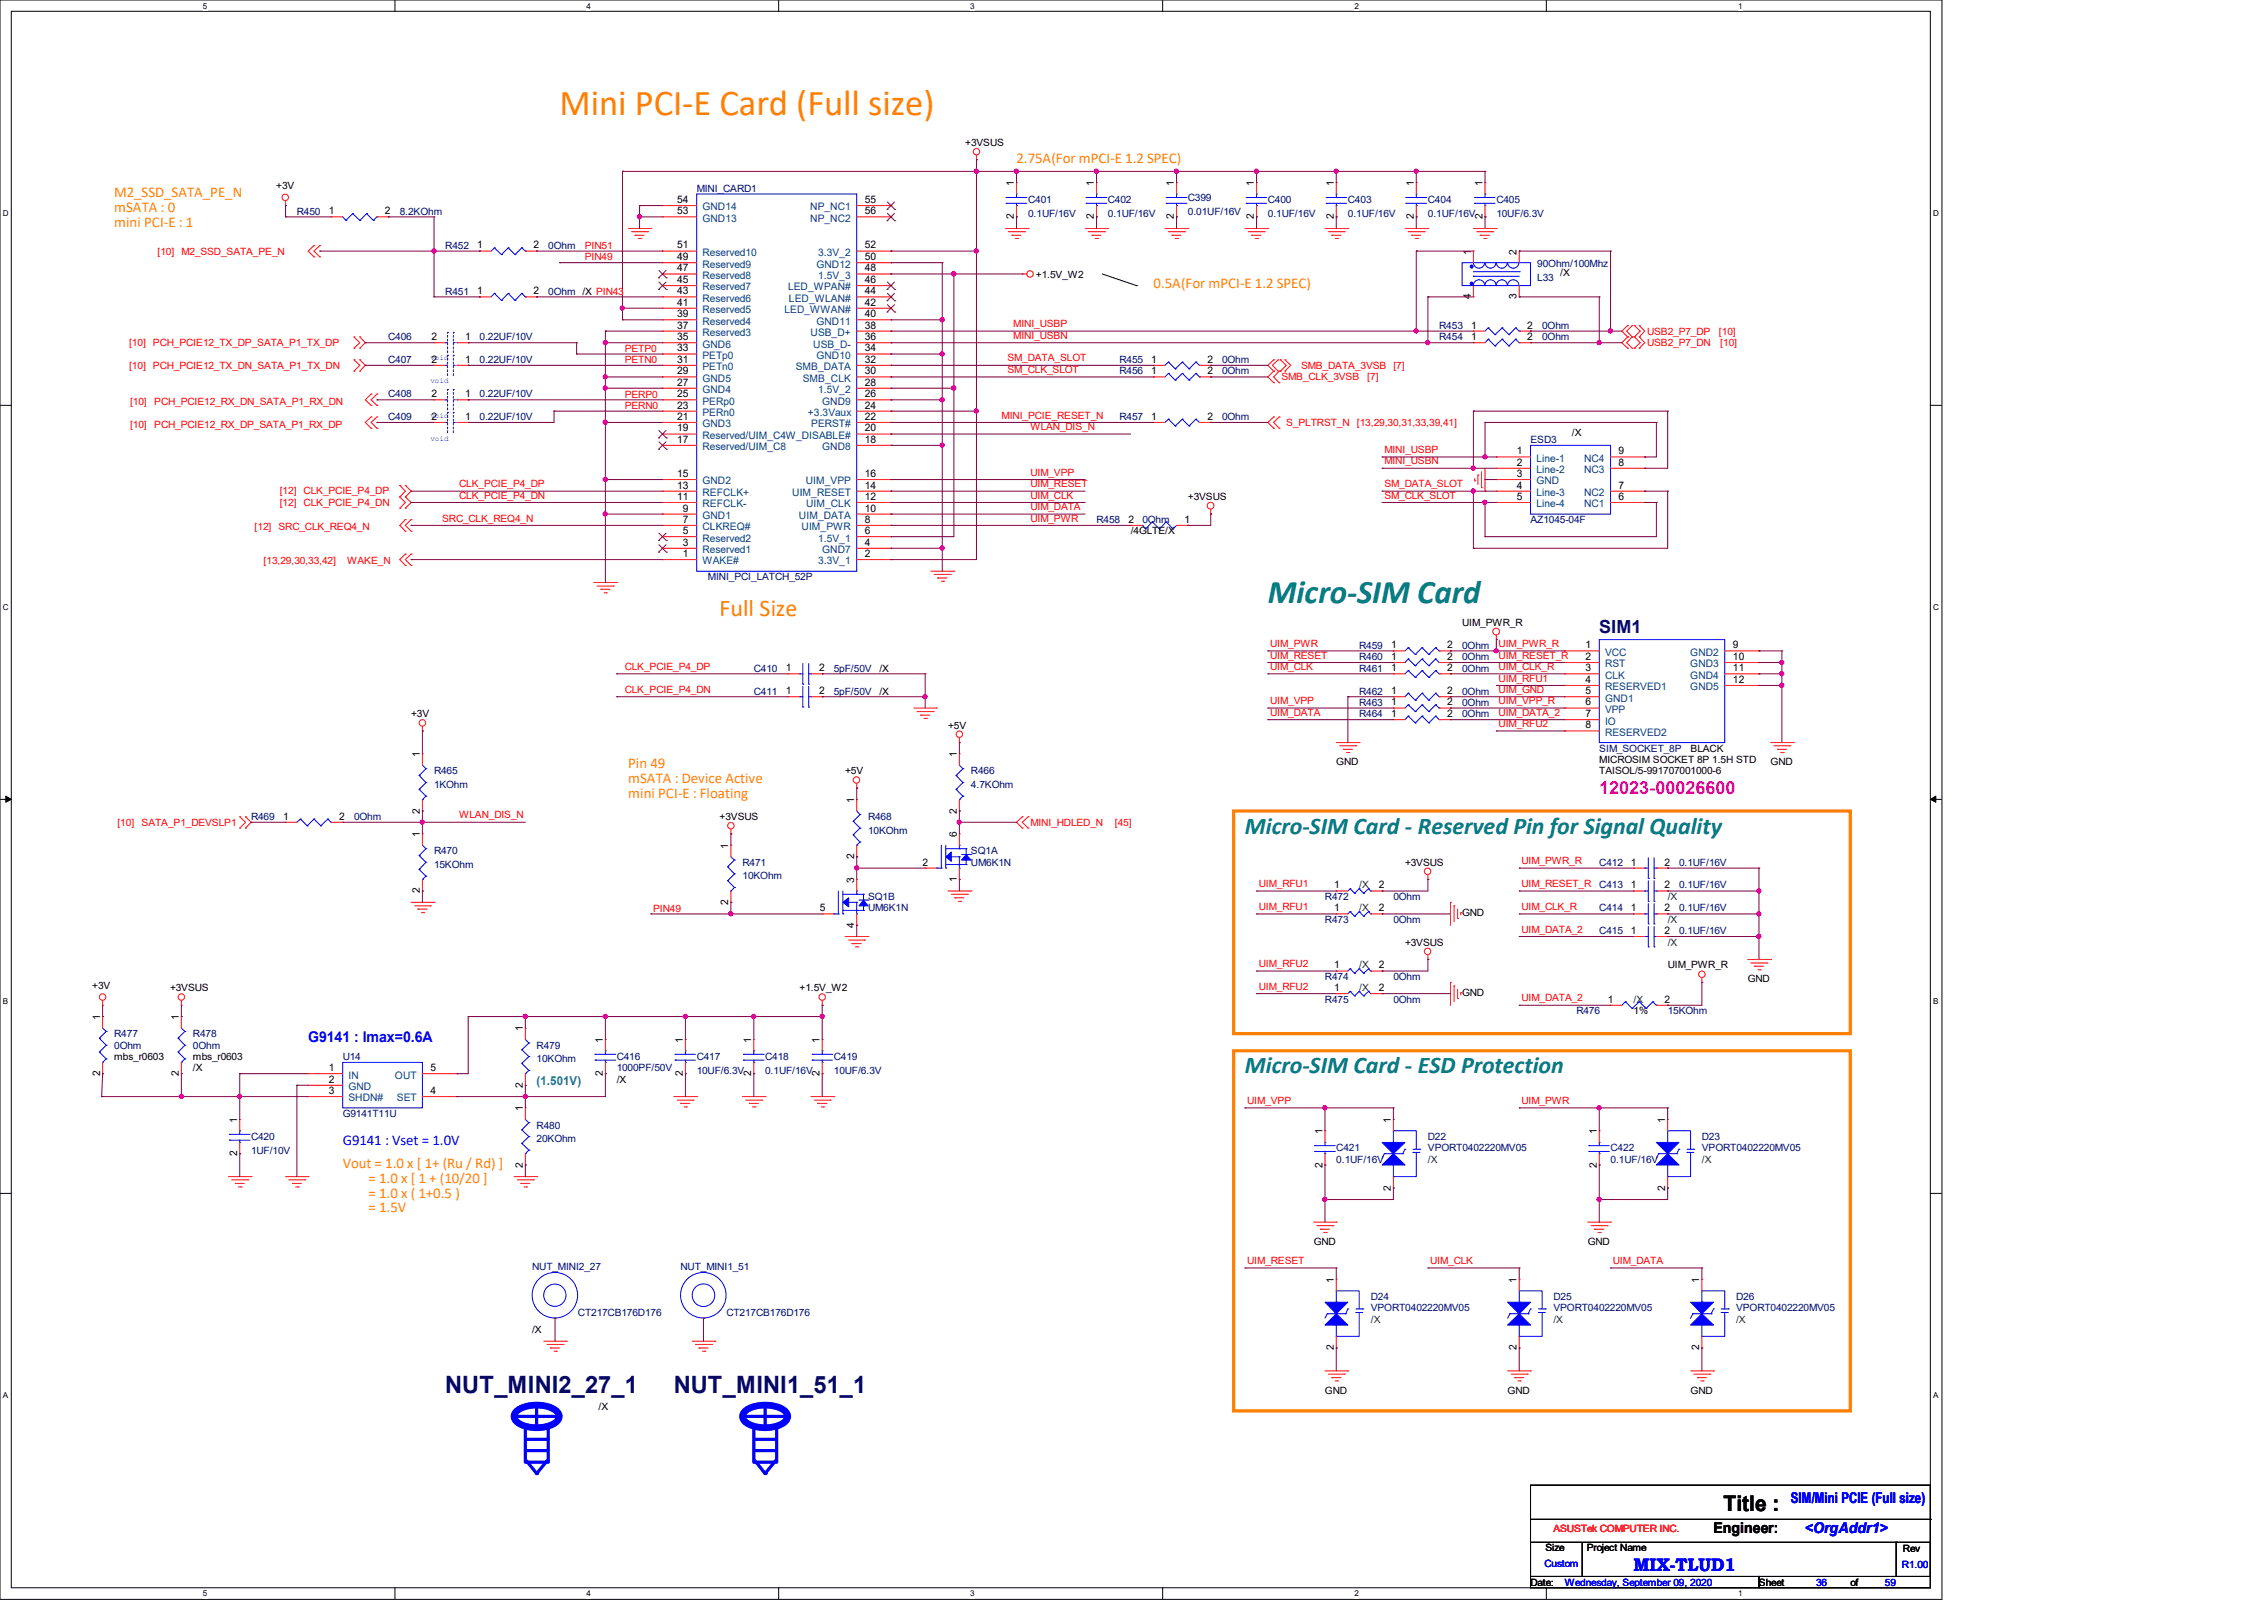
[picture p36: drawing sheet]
<svg xmlns="http://www.w3.org/2000/svg" width="297mm" height="210mm" viewBox="0 0 297 210" stroke-linecap="round" stroke-linejoin="round" font-family="sans-serif">
<defs><g id="words">
<text font-size="4.8" fill="#ff8000" x="73.4" y="15">Mini PCI-E Card (Full size)</text>
<text font-size="4.3" fill="#008080" x="166.3" y="79">Micro-SIM Card</text>
<text font-size="3.1" fill="#ff8000" x="94.4" y="80.9">Full Size</text>
<g font-size="3.1" fill="#008080">
<text x="163.3" y="109.3">Micro-SIM Card - Reserved Pin for Signal Quality</text>
<text x="163.3" y="140.8">Micro-SIM Card - ESD Protection</text>
</g>
<g font-size="3.1" fill="#000080">
<text x="58.4" y="182.8">NUT_MINI2_27_1</text>
<text x="88.4" y="182.8">NUT_MINI1_51_1</text>
</g>
<text font-size="2.8" x="226.1" y="198.2">Title :</text>
<text font-size="2.4" fill="#000080" x="209.8" y="83.1">SIM1</text>
<text font-size="2.4" fill="#f0f" x="209.8" y="104.1">12023-00026600</text>
<text font-size="2.4" fill="#00f" x="214.3" y="206">MIX-TLUD1</text>
<g font-size="1.9" fill="#ff8000">
<text x="133.3" y="21.3">2.75A(For mPCI-E 1.2 SPEC)</text>
<text x="15" y="25.8">M2_SSD_SATA_PE_N</text>
<text x="15" y="27.8">mSATA : 0</text>
<text x="15" y="29.7">mini PCI-E : 1</text>
<text x="151.3" y="37.8">0.5A(For mPCI-E 1.2 SPEC)</text>
<text x="82.4" y="100.8">Pin 49</text>
<text x="82.4" y="102.7">mSATA : Device Active</text>
<text x="82.4" y="104.6">mini PCI-E : Floating</text>
<text x="45" y="153.2">Vout = 1.0 x [ 1+ (Ru / Rd) ]</text>
<text x="48.3" y="155.2">= 1.0 x [ 1 + (10/20 ]</text>
<text x="48.3" y="157.1">= 1.0 x ( 1+0.5 )</text>
<text x="48.3" y="159">= 1.5V</text>
</g>
<g font-size="1.9" fill="#00f">
<text x="40.4" y="136.7">G9141 : Imax=0.6A</text>
<text x="45" y="150.2">G9141 : Vset = 1.0V</text>
<text x="235" y="197.1">SIM/Mini PCIE (Full size)</text>
<text x="236.8" y="201.1">&lt;OrgAddr1&gt;</text>
</g>
<text font-size="1.9" x="224.8" y="201.1">Engineer:</text>
<text font-size="1.6" fill="#0080c0" x="70.4" y="142.4">(1.501V)</text>
<g font-size="1.4">
<text x="43.1" y="28.1">1</text>
<text x="50.5" y="28.1">2</text>
<text x="88.8" y="28.1">53</text>
<text x="88.8" y="26.6">54</text>
<text x="113.5" y="28.1">56</text>
<text x="113.5" y="26.6">55</text>
<text x="133" y="28.8" transform="rotate(-90 133 28.8)">2</text>
<text x="133" y="24.4" transform="rotate(-90 133 24.4)">1</text>
<text x="143.5" y="28.8" transform="rotate(-90 143.5 28.8)">2</text>
<text x="143.5" y="24.4" transform="rotate(-90 143.5 24.4)">1</text>
<text x="154" y="28.8" transform="rotate(-90 154 28.8)">2</text>
<text x="154" y="24.4" transform="rotate(-90 154 24.4)">1</text>
<text x="164.5" y="28.8" transform="rotate(-90 164.5 28.8)">2</text>
<text x="164.5" y="24.4" transform="rotate(-90 164.5 24.4)">1</text>
<text x="175" y="28.8" transform="rotate(-90 175 28.8)">2</text>
<text x="175" y="24.4" transform="rotate(-90 175 24.4)">1</text>
<text x="185.5" y="28.8" transform="rotate(-90 185.5 28.8)">2</text>
<text x="185.5" y="24.4" transform="rotate(-90 185.5 24.4)">1</text>
<text x="194.5" y="28.8" transform="rotate(-90 194.5 28.8)">2</text>
<text x="194.5" y="24.4" transform="rotate(-90 194.5 24.4)">1</text>
<text x="62.6" y="32.6">1</text>
<text x="70" y="32.6">2</text>
<text x="88.8" y="35.6">47</text>
<text x="88.8" y="34.1">49</text>
<text x="88.8" y="32.6">51</text>
<text x="113.5" y="35.6">48</text>
<text x="113.5" y="34.1">50</text>
<text x="113.5" y="32.6">52</text>
<text x="193" y="33.4" transform="rotate(-90 193 33.4)">1</text>
<text x="199" y="33.4" transform="rotate(-90 199 33.4)">2</text>
<text x="62.6" y="38.6">1</text>
<text x="70" y="38.6">2</text>
<text x="88.8" y="41.6">39</text>
<text x="88.8" y="40.1">41</text>
<text x="88.8" y="38.6">43</text>
<text x="88.8" y="37.1">45</text>
<text x="113.5" y="41.6">40</text>
<text x="113.5" y="40.1">42</text>
<text x="113.5" y="38.6">44</text>
<text x="113.5" y="37.1">46</text>
<text x="193" y="39.3" transform="rotate(-90 193 39.3)">4</text>
<text x="199" y="39.3" transform="rotate(-90 199 39.3)">3</text>
<text x="56.6" y="44.6">2</text>
<text x="56.6" y="47.6">2</text>
<text x="61" y="44.6">1</text>
<text x="61" y="47.6">1</text>
<text x="88.8" y="47.6">31</text>
<text x="88.8" y="46.1">33</text>
<text x="88.8" y="44.6">35</text>
<text x="88.8" y="43.1">37</text>
<text x="113.5" y="47.6">32</text>
<text x="113.5" y="46.1">34</text>
<text x="113.5" y="44.6">36</text>
<text x="113.5" y="43.1">38</text>
<text x="151" y="47.6">1</text>
<text x="158.4" y="47.6">2</text>
<text x="193" y="43.1">1</text>
<text x="193" y="44.6">1</text>
<text x="200.4" y="43.1">2</text>
<text x="200.4" y="44.6">2</text>
<text x="56.6" y="52.1">2</text>
<text x="61" y="52.1">1</text>
<text x="88.8" y="53.6">23</text>
<text x="88.8" y="52.1">25</text>
<text x="88.8" y="50.6">27</text>
<text x="88.8" y="49.1">29</text>
<text x="113.5" y="53.6">24</text>
<text x="113.5" y="52.1">26</text>
<text x="113.5" y="50.6">28</text>
<text x="113.5" y="49.1">30</text>
<text x="151" y="49.1">1</text>
<text x="158.4" y="49.1">2</text>
<text x="56.6" y="55.1">2</text>
<text x="61" y="55.1">1</text>
<text x="88.8" y="58.1">17</text>
<text x="88.8" y="56.6">19</text>
<text x="88.8" y="55.1">21</text>
<text x="113.5" y="58.1">18</text>
<text x="113.5" y="56.6">20</text>
<text x="113.5" y="55.1">22</text>
<text x="151" y="55.1">1</text>
<text x="158.4" y="55.1">2</text>
<text x="199" y="59.6">1</text>
<text x="212.3" y="59.6">9</text>
<text x="88.8" y="65.6">11</text>
<text x="88.8" y="64.1">13</text>
<text x="88.8" y="62.6">15</text>
<text x="113.5" y="65.6">12</text>
<text x="113.5" y="64.1">14</text>
<text x="113.5" y="62.6">16</text>
<text x="199" y="61.1">2</text>
<text x="199" y="62.6">3</text>
<text x="199" y="64.1">4</text>
<text x="199" y="65.6">5</text>
<text x="212.3" y="61.1">8</text>
<text x="212.3" y="64.1">7</text>
<text x="212.3" y="65.6">6</text>
<text x="89.6" y="71.6">3</text>
<text x="89.6" y="70.1">5</text>
<text x="89.6" y="68.6">7</text>
<text x="89.6" y="67.1">9</text>
<text x="113.5" y="71.6">4</text>
<text x="113.5" y="70.1">6</text>
<text x="113.5" y="68.6">8</text>
<text x="113.5" y="67.1">10</text>
<text x="148" y="68.6">2</text>
<text x="155.4" y="68.6">1</text>
<text x="89.6" y="73.1">1</text>
<text x="113.5" y="73.1">2</text>
<text x="103.1" y="88.1">1</text>
<text x="107.4" y="88.1">2</text>
<text x="182.5" y="85">1</text>
<text x="182.5" y="88.1">1</text>
<text x="182.5" y="86.6">1</text>
<text x="189.9" y="85">2</text>
<text x="189.9" y="88.1">2</text>
<text x="189.9" y="86.6">2</text>
<text x="208" y="85">1</text>
<text x="208" y="86.6">2</text>
<text x="208" y="88.1">3</text>
<text x="208" y="89.6">4</text>
<text x="227.3" y="85">9</text>
<text x="227.3" y="86.6">10</text>
<text x="227.3" y="88.1">11</text>
<text x="227.3" y="89.6">12</text>
<text x="103.1" y="91.1">1</text>
<text x="107.4" y="91.1">2</text>
<text x="182.5" y="92.5">1</text>
<text x="182.5" y="91.1">1</text>
<text x="182.5" y="94.1">1</text>
<text x="189.9" y="92.5">2</text>
<text x="189.9" y="91.1">2</text>
<text x="189.9" y="94.1">2</text>
<text x="208" y="91.1">5</text>
<text x="208" y="92.5">6</text>
<text x="208" y="94.1">7</text>
<text x="208" y="95.5">8</text>
<text x="55.1" y="99.3" transform="rotate(-90 55.1 99.3)">1</text>
<text x="125.5" y="99.3" transform="rotate(-90 125.5 99.3)">1</text>
<text x="37.1" y="107.5">1</text>
<text x="44.5" y="107.5">2</text>
<text x="55.1" y="106.7" transform="rotate(-90 55.1 106.7)">2</text>
<text x="112.1" y="105.3" transform="rotate(-90 112.1 105.3)">1</text>
<text x="125.5" y="106.7" transform="rotate(-90 125.5 106.7)">2</text>
<text x="55.1" y="109.8" transform="rotate(-90 55.1 109.8)">1</text>
<text x="95.5" y="111.3" transform="rotate(-90 95.5 111.3)">1</text>
<text x="112.1" y="112.7" transform="rotate(-90 112.1 112.7)">2</text>
<text x="121" y="113.5">2</text>
<text x="125.5" y="109.8" transform="rotate(-90 125.5 109.8)">6</text>
<text x="214" y="113.5">1</text>
<text x="218.4" y="113.5">2</text>
<text x="55.1" y="117.2" transform="rotate(-90 55.1 117.2)">2</text>
<text x="95.5" y="118.7" transform="rotate(-90 95.5 118.7)">2</text>
<text x="107.6" y="119.5">5</text>
<text x="112.1" y="115.8" transform="rotate(-90 112.1 115.8)">3</text>
<text x="125.5" y="115.7" transform="rotate(-90 125.5 115.7)">1</text>
<text x="175" y="116.5">1</text>
<text x="175" y="119.5">1</text>
<text x="180.9" y="116.5">2</text>
<text x="180.9" y="119.5">2</text>
<text x="214" y="116.5">1</text>
<text x="214" y="119.5">1</text>
<text x="218.4" y="116.5">2</text>
<text x="218.4" y="119.5">2</text>
<text x="112.1" y="121.7" transform="rotate(-90 112.1 121.7)">4</text>
<text x="214" y="122.5">1</text>
<text x="218.4" y="122.5">2</text>
<text x="175" y="130">1</text>
<text x="175" y="127">1</text>
<text x="180.9" y="130">2</text>
<text x="180.9" y="127">2</text>
<text x="211" y="131.5">1</text>
<text x="218.4" y="131.5">2</text>
<text x="13.1" y="133.8" transform="rotate(-90 13.1 133.8)">1</text>
<text x="23.5" y="133.8" transform="rotate(-90 23.5 133.8)">1</text>
<text x="68.6" y="135.3" transform="rotate(-90 68.6 135.3)">1</text>
<text x="79.1" y="136.8" transform="rotate(-90 79.1 136.8)">1</text>
<text x="89.6" y="136.8" transform="rotate(-90 89.6 136.8)">1</text>
<text x="98.6" y="136.8" transform="rotate(-90 98.6 136.8)">1</text>
<text x="107.5" y="136.8" transform="rotate(-90 107.5 136.8)">1</text>
<text x="13.1" y="141.2" transform="rotate(-90 13.1 141.2)">2</text>
<text x="23.5" y="141.2" transform="rotate(-90 23.5 141.2)">2</text>
<text x="43.1" y="140.5">1</text>
<text x="43.1" y="142">2</text>
<text x="43.1" y="143.5">3</text>
<text x="56.5" y="143.5">4</text>
<text x="56.5" y="140.5">5</text>
<text x="68.6" y="142.7" transform="rotate(-90 68.6 142.7)">2</text>
<text x="79.1" y="141.2" transform="rotate(-90 79.1 141.2)">2</text>
<text x="89.6" y="141.2" transform="rotate(-90 89.6 141.2)">2</text>
<text x="98.6" y="141.2" transform="rotate(-90 98.6 141.2)">2</text>
<text x="107.5" y="141.2" transform="rotate(-90 107.5 141.2)">2</text>
<text x="31.1" y="147.3" transform="rotate(-90 31.1 147.3)">1</text>
<text x="68.6" y="145.8" transform="rotate(-90 68.6 145.8)">1</text>
<text x="173.5" y="148.8" transform="rotate(-90 173.5 148.8)">1</text>
<text x="182.5" y="147.3" transform="rotate(-90 182.5 147.3)">1</text>
<text x="209.5" y="148.8" transform="rotate(-90 209.5 148.8)">1</text>
<text x="218.4" y="147.3" transform="rotate(-90 218.4 147.3)">1</text>
<text x="31.1" y="151.7" transform="rotate(-90 31.1 151.7)">2</text>
<text x="68.6" y="153.2" transform="rotate(-90 68.6 153.2)">2</text>
<text x="173.5" y="153.2" transform="rotate(-90 173.5 153.2)">2</text>
<text x="209.5" y="153.2" transform="rotate(-90 209.5 153.2)">2</text>
<text x="182.5" y="156.2" transform="rotate(-90 182.5 156.2)">2</text>
<text x="218.4" y="156.2" transform="rotate(-90 218.4 156.2)">2</text>
<text x="175" y="168.3" transform="rotate(-90 175 168.3)">1</text>
<text x="199" y="168.3" transform="rotate(-90 199 168.3)">1</text>
<text x="222.9" y="168.3" transform="rotate(-90 222.9 168.3)">1</text>
<text x="175" y="177.1" transform="rotate(-90 175 177.1)">2</text>
<text x="199" y="177.1" transform="rotate(-90 199 177.1)">2</text>
<text x="222.9" y="177.1" transform="rotate(-90 222.9 177.1)">2</text>
</g>
<g font-size="1.4" fill="#004080">
<text x="92.2" y="29.1">GND13</text>
<text x="92.2" y="27.6">GND14</text>
<text x="106.3" y="29.1">NP_NC2</text>
<text x="106.3" y="27.6">NP_NC1</text>
<text x="92.2" y="35.1">Reserved9</text>
<text x="92.2" y="33.6">Reserved10</text>
<text x="107.1" y="35.1">GND12</text>
<text x="107.3" y="33.6">3.3V_2</text>
<text x="92.2" y="41.1">Reserved5</text>
<text x="92.2" y="39.6">Reserved6</text>
<text x="92.2" y="38.1">Reserved7</text>
<text x="92.2" y="36.6">Reserved8</text>
<text x="102.9" y="41.1">LED_WWAN#</text>
<text x="103.4" y="38.1">LED_WPAN#</text>
<text x="103.5" y="39.6">LED_WLAN#</text>
<text x="107.3" y="36.6">1.5V_3</text>
<text x="92.2" y="47.1">PETp0</text>
<text x="92.2" y="45.6">GND6</text>
<text x="92.2" y="44.1">Reserved3</text>
<text x="92.2" y="42.6">Reserved4</text>
<text x="106.3" y="44.1">USB_D+</text>
<text x="106.7" y="45.6">USB_D-</text>
<text x="107.1" y="47.1">GND10</text>
<text x="107.1" y="42.6">GND11</text>
<text x="92.2" y="53.1">PERp0</text>
<text x="92.2" y="51.6">GND4</text>
<text x="92.2" y="50.1">GND5</text>
<text x="92.2" y="48.6">PETn0</text>
<text x="104.4" y="48.6">SMB_DATA</text>
<text x="105.3" y="50.1">SMB_CLK</text>
<text x="107.3" y="51.6">1.5V_2</text>
<text x="107.9" y="53.1">GND9</text>
<text x="92.2" y="59.1">Reserved/UIM_C8</text>
<text x="92.2" y="57.6">Reserved/UIM_C4W_DISABLE#</text>
<text x="92.2" y="56">GND3</text>
<text x="92.2" y="54.6">PERn0</text>
<text x="106" y="54.6">+3.3Vaux</text>
<text x="106.4" y="56">PERST#</text>
<text x="107.9" y="59.1">GND8</text>
<text x="92.2" y="65.1">REFCLK+</text>
<text x="92.2" y="63.5">GND2</text>
<text x="103.9" y="65.1">UIM_RESET</text>
<text x="105.7" y="63.5">UIM_VPP</text>
<text x="201.6" y="60.6">Line-1</text>
<text x="201.6" y="62.1">Line-2</text>
<text x="201.6" y="63.5">GND</text>
<text x="201.6" y="65.1">Line-3</text>
<text x="207.8" y="62.1">NC3</text>
<text x="207.8" y="65.1">NC2</text>
<text x="207.8" y="60.6">NC4</text>
<text x="92.2" y="71">Reserved2</text>
<text x="92.2" y="69.6">CLKREQ#</text>
<text x="92.2" y="68.1">GND1</text>
<text x="92.2" y="66.5">REFCLK-</text>
<text x="104.8" y="68.1">UIM_DATA</text>
<text x="105.2" y="69.6">UIM_PWR</text>
<text x="105.8" y="66.5">UIM_CLK</text>
<text x="107.3" y="71">1.5V_1</text>
<text x="201.6" y="66.5">Line-4</text>
<text x="207.8" y="66.5">NC1</text>
<text x="92.2" y="74">WAKE#</text>
<text x="92.2" y="72.6">Reserved1</text>
<text x="107.3" y="74">3.3V_1</text>
<text x="107.9" y="72.6">GND7</text>
<text x="210.6" y="86">VCC</text>
<text x="210.6" y="87.5">RST</text>
<text x="210.6" y="89">CLK</text>
<text x="221.7" y="86">GND2</text>
<text x="221.7" y="87.5">GND3</text>
<text x="221.7" y="89">GND4</text>
<text x="210.6" y="90.6">RESERVED1</text>
<text x="210.6" y="92">GND1</text>
<text x="210.6" y="93.5">VPP</text>
<text x="210.6" y="95">IO</text>
<text x="221.7" y="90.6">GND5</text>
<text x="210.6" y="96.5">RESERVED2</text>
<text x="45.7" y="141.5">IN</text>
<text x="45.7" y="143">GND</text>
<text x="51.8" y="141.5">OUT</text>
<text x="45.7" y="144.5">SHDN#</text>
<text x="52.1" y="144.5">SET</text>
</g>
<g font-size="1.3">
<text x="126.6" y="19.1">+3VSUS</text>
<text x="36.2" y="24.9">+3V</text>
<text x="135.9" y="36.4">+1.5V_W2</text>
<text x="204.7" y="36.2">/X</text>
<text x="206.2" y="57.2">/X</text>
<text x="155.8" y="65.6">+3VSUS</text>
<text x="148.3" y="70.1">/4GLTE/X</text>
<text x="191.8" y="82.1">UIM_PWR_R</text>
<text x="115.4" y="88.1">/X</text>
<text x="53.9" y="94.1">+3V</text>
<text x="115.4" y="91.1">/X</text>
<text x="124.4" y="95.6">+5V</text>
<text x="110.9" y="101.6">+5V</text>
<text x="175.3" y="100.4">GND</text>
<text x="209.8" y="100.1">MICROSIM SOCKET 8P 1.5H STD</text>
<text x="209.8" y="101.6">TAISOL/5-991707001000-6</text>
<text x="221.8" y="98.6">BLACK</text>
<text x="232.3" y="100.4">GND</text>
<text x="94.4" y="107.6">+3VSUS</text>
<text x="184.3" y="113.6">+3VSUS</text>
<text x="184.3" y="124">+3VSUS</text>
<text x="191.8" y="120.1">GND</text>
<text x="12.1" y="129.8">+3V</text>
<text x="22.3" y="130.1">+3VSUS</text>
<text x="104.9" y="130.1">+1.5V_W2</text>
<text x="191.8" y="130.6">GND</text>
<text x="218.8" y="127">UIM_PWR_R</text>
<text x="229.3" y="128.9">GND</text>
<text x="214.3" y="133.1">1%</text>
<text x="15" y="139">mbs_r0603</text>
<text x="25.3" y="139">mbs_r0603</text>
<text x="25.3" y="140.5">/X</text>
<text x="80.9" y="142">/X</text>
<text x="172.3" y="163.3">GND</text>
<text x="208.3" y="163.3">GND</text>
<text x="69.8" y="174.8">/X</text>
<text x="78.5" y="184.9">/X</text>
<text x="173.8" y="182.8">GND</text>
<text x="197.8" y="182.8">GND</text>
<text x="221.8" y="182.8">GND</text>
<text x="202.7" y="203.5">Size</text>
<text x="208.2" y="203.5">Project Name</text>
<text x="249.6" y="203.6">Rev</text>
<text x="200.8" y="208">Date:</text>
<text x="230.8" y="208">Sheet</text>
<text x="242.7" y="208">of</text>
</g>
<g font-size="1.3" fill="#000080">
<text x="38.9" y="28.2">R450</text>
<text x="52.5" y="28.2">8.2KOhm</text>
<text x="91.4" y="25.1">MINI_CARD1</text>
<text x="134.9" y="26.6">C401</text>
<text x="134.9" y="28.4">0.1UF/16V</text>
<text x="145.3" y="26.6">C402</text>
<text x="145.3" y="28.4">0.1UF/16V</text>
<text x="155.8" y="26.3">C399</text>
<text x="155.8" y="28.2">0.01UF/16V</text>
<text x="166.3" y="26.6">C400</text>
<text x="166.3" y="28.4">0.1UF/16V</text>
<text x="176.8" y="26.6">C403</text>
<text x="176.8" y="28.4">0.1UF/16V</text>
<text x="187.3" y="26.6">C404</text>
<text x="187.3" y="28.4">0.1UF/16V</text>
<text x="196.3" y="26.6">C405</text>
<text x="196.3" y="28.4">10UF/6.3V</text>
<text x="58.4" y="32.6">R452</text>
<text x="71.9" y="32.6">0Ohm</text>
<text x="201.7" y="35.1">90Ohm/100Mhz</text>
<text x="58.4" y="38.7">R451</text>
<text x="71.9" y="38.7">0Ohm /X PIN43</text>
<text x="201.7" y="36.8">L33</text>
<text x="50.9" y="44.6">C406</text>
<text x="50.9" y="47.6">C407</text>
<text x="62.9" y="44.6">0.22UF/10V</text>
<text x="62.9" y="47.6">0.22UF/10V</text>
<text x="146.9" y="47.6">R455</text>
<text x="160.3" y="47.6">0Ohm</text>
<text x="188.8" y="43.1">R453</text>
<text x="188.8" y="44.6">R454</text>
<text x="202.3" y="43.1">0Ohm</text>
<text x="202.3" y="44.6">0Ohm</text>
<text x="50.9" y="52.1">C408</text>
<text x="62.9" y="52.1">0.22UF/10V</text>
<text x="146.9" y="49.1">R456</text>
<text x="160.3" y="49.1">0Ohm</text>
<text x="50.9" y="55.1">C409</text>
<text x="62.9" y="55.1">0.22UF/10V</text>
<text x="146.9" y="55.1">R457</text>
<text x="160.3" y="55.1">0Ohm</text>
<text x="200.8" y="58.1">ESD3</text>
<text x="143.9" y="68.6">R458</text>
<text x="149.9" y="68.6">0Ohm</text>
<text x="200.8" y="68.6">AZ1045-04F</text>
<text x="92.9" y="76.1">MINI_PCI_LATCH_52P</text>
<text x="98.9" y="88.1">C410</text>
<text x="109.4" y="88.1">5pF/50V</text>
<text x="178.3" y="85.1">R459</text>
<text x="178.3" y="88.1">R461</text>
<text x="178.3" y="86.6">R460</text>
<text x="191.8" y="85.1">0Ohm</text>
<text x="191.8" y="88.1">0Ohm</text>
<text x="191.8" y="86.6">0Ohm</text>
<text x="98.9" y="91.1">C411</text>
<text x="109.4" y="91.1">5pF/50V</text>
<text x="178.3" y="92.6">R463</text>
<text x="178.3" y="91.1">R462</text>
<text x="178.3" y="94.1">R464</text>
<text x="191.8" y="92.6">0Ohm</text>
<text x="191.8" y="91.1">0Ohm</text>
<text x="191.8" y="94.1">0Ohm</text>
<text x="56.9" y="101.6">R465</text>
<text x="127.4" y="101.6">R466</text>
<text x="209.8" y="98.6">SIM_SOCKET_8P</text>
<text x="32.9" y="107.6">R469</text>
<text x="46.4" y="107.6">0Ohm</text>
<text x="56.9" y="103.4">1KOhm</text>
<text x="113.9" y="107.6">R468</text>
<text x="127.4" y="103.4">4.7KOhm</text>
<text x="56.9" y="112.1">R470</text>
<text x="56.9" y="113.9">15KOhm</text>
<text x="97.4" y="113.6">R471</text>
<text x="113.9" y="109.3">10KOhm</text>
<text x="127.4" y="112.1">SQ1A</text>
<text x="127.4" y="113.6">UM6K1N</text>
<text x="209.8" y="113.6">C412</text>
<text x="220.3" y="113.6">0.1UF/16V</text>
<text x="97.4" y="115.4">10KOhm</text>
<text x="113.9" y="118.1">SQ1B</text>
<text x="113.9" y="119.6">UM6K1N</text>
<text x="173.8" y="118.1">R472</text>
<text x="182.8" y="118.1">0Ohm</text>
<text x="209.8" y="116.5">C413</text>
<text x="209.8" y="119.6">C414</text>
<text x="220.3" y="116.5">0.1UF/16V</text>
<text x="220.3" y="119.6">0.1UF/16V</text>
<text x="173.8" y="121.1">R473</text>
<text x="182.8" y="121.1">0Ohm</text>
<text x="209.8" y="122.6">C415</text>
<text x="220.3" y="122.6">0.1UF/16V</text>
<text x="173.8" y="131.5">R475</text>
<text x="173.8" y="128.6">R474</text>
<text x="182.8" y="131.5">0Ohm</text>
<text x="182.8" y="128.6">0Ohm</text>
<text x="15" y="136.1">R477</text>
<text x="15" y="137.5">0Ohm</text>
<text x="25.3" y="136.1">R478</text>
<text x="25.3" y="137.5">0Ohm</text>
<text x="70.4" y="137.5">R479</text>
<text x="206.8" y="133.1">R476</text>
<text x="218.8" y="133.1">15KOhm</text>
<text x="45" y="139">U14</text>
<text x="70.4" y="139.3">10KOhm</text>
<text x="80.9" y="139">C416</text>
<text x="80.9" y="140.5">1000PF/50V</text>
<text x="91.4" y="139">C417</text>
<text x="91.4" y="140.8">10UF/6.3V</text>
<text x="100.4" y="139">C418</text>
<text x="100.4" y="140.8">0.1UF/16V</text>
<text x="109.4" y="139">C419</text>
<text x="109.4" y="140.8">10UF/6.3V</text>
<text x="32.9" y="149.5">C420</text>
<text x="45" y="146.5">G9141T11U</text>
<text x="70.4" y="148">R480</text>
<text x="70.4" y="149.8">20KOhm</text>
<text x="187.3" y="149.5">D22</text>
<text x="223.3" y="149.5">D23</text>
<text x="32.9" y="151.3">1UF/10V</text>
<text x="175.3" y="151">C421</text>
<text x="175.3" y="152.5">0.1UF/16V</text>
<text x="187.3" y="151">VPORT0402220MV05</text>
<text x="211.3" y="151">C422</text>
<text x="211.3" y="152.5">0.1UF/16V</text>
<text x="223.3" y="151">VPORT0402220MV05</text>
<text x="69.8" y="166.6">NUT_MINI2_27</text>
<text x="89.3" y="166.6">NUT_MINI1_51</text>
<text x="75.8" y="172.6">CT217CB176D176</text>
<text x="95.3" y="172.6">CT217CB176D176</text>
<text x="179.8" y="170.5">D24</text>
<text x="179.8" y="172">VPORT0402220MV05</text>
<text x="203.8" y="170.5">D25</text>
<text x="203.8" y="172">VPORT0402220MV05</text>
<text x="227.8" y="170.5">D26</text>
<text x="227.8" y="172">VPORT0402220MV05</text>
</g>
<g font-size="1.3" fill="#f00">
<text x="20.7" y="33.4">[10]</text>
<text x="23.8" y="33.4">M2_SSD_SATA_PE_N</text>
<text x="76.7" y="34.2">PIN49</text>
<text x="76.7" y="32.6">PIN51</text>
<text x="16.9" y="45.4">[10]</text>
<text x="20.1" y="45.4">PCH_PCIE12_TX_DP_SATA_P1_TX_DP</text>
<text x="82" y="46.1">PETP0</text>
<text x="82" y="47.6">PETN0</text>
<text x="132.2" y="47.4">SM_DATA_SLOT</text>
<text x="132.9" y="44.5">MINI_USBN</text>
<text x="132.9" y="42.9">MINI_USBP</text>
<text x="216.1" y="43.9">USB2_P7_DP</text>
<text x="216.1" y="45.4">USB2_P7_DN</text>
<text x="225.5" y="43.9">[10]</text>
<text x="225.7" y="45.4">[10]</text>
<text x="16.9" y="48.4">[10]</text>
<text x="17.1" y="53.2">[10]</text>
<text x="20.1" y="48.4">PCH_PCIE12_TX_DN_SATA_P1_TX_DN</text>
<text x="20.2" y="53.2">PCH_PCIE12_RX_DN_SATA_P1_RX_DN</text>
<text x="82" y="52.2">PERP0</text>
<text x="82" y="53.6">PERN0</text>
<text x="132.2" y="48.9">SM_CLK_SLOT</text>
<text x="168.1" y="49.9">SMB_CLK_3VSB</text>
<text x="170.7" y="48.4">SMB_DATA_3VSB</text>
<text x="179.4" y="49.9">[7]</text>
<text x="182.8" y="48.4">[7]</text>
<text x="17.1" y="56.2">[10]</text>
<text x="20.2" y="56.2">PCH_PCIE12_RX_DP_SATA_P1_RX_DP</text>
<text x="131.4" y="54.9">MINI_PCIE_RESET_N</text>
<text x="135.2" y="56.4">WLAN_DIS_N</text>
<text x="168.7" y="55.9">S_PLTRST_N</text>
<text x="178" y="55.9">[13,29,30,31,33,39,41]</text>
<text x="181.6" y="59.4">MINI_USBP</text>
<text x="36.7" y="64.9">[12]</text>
<text x="39.8" y="64.9">CLK_PCIE_P4_DP</text>
<text x="60.2" y="63.9">CLK_PCIE_P4_DP</text>
<text x="60.2" y="65.4">CLK_PCIE_P4_DN</text>
<text x="135.2" y="65.4">UIM_CLK</text>
<text x="135.2" y="63.9">UIM_RESET</text>
<text x="135.2" y="62.4">UIM_VPP</text>
<text x="181.6" y="60.9">MINI_USBN</text>
<text x="181.6" y="63.9">SM_DATA_SLOT</text>
<text x="181.6" y="65.4">SM_CLK_SLOT</text>
<text x="33.4" y="69.5">[12]</text>
<text x="36.5" y="69.5">SRC_CLK_REQ4_N</text>
<text x="36.7" y="66.4">[12]</text>
<text x="39.8" y="66.4">CLK_PCIE_P4_DN</text>
<text x="58" y="68.4">SRC_CLK_REQ4_N</text>
<text x="135.2" y="68.4">UIM_PWR</text>
<text x="135.2" y="66.9">UIM_DATA</text>
<text x="34.6" y="74">[13,29,30,33,42]</text>
<text x="45.6" y="74">WAKE_N</text>
<text x="82" y="87.9">CLK_PCIE_P4_DP</text>
<text x="166.6" y="84.9">UIM_PWR</text>
<text x="166.6" y="86.4">UIM_RESET</text>
<text x="166.6" y="87.9">UIM_CLK</text>
<text x="196.6" y="84.9">UIM_PWR_R</text>
<text x="196.6" y="86.4">UIM_RESET_R</text>
<text x="196.6" y="87.9">UIM_CLK_R</text>
<text x="196.6" y="89.4">UIM_RFU1</text>
<text x="82" y="90.9">CLK_PCIE_P4_DN</text>
<text x="166.6" y="92.4">UIM_VPP</text>
<text x="166.6" y="93.9">UIM_DATA</text>
<text x="196.6" y="95.4">UIM_RFU2</text>
<text x="196.6" y="90.9">UIM_GND</text>
<text x="196.6" y="92.4">UIM_VPP_R</text>
<text x="196.6" y="93.9">UIM_DATA_2</text>
<text x="60.2" y="107.4">WLAN_DIS_N</text>
<text x="15.4" y="108.3">[10]</text>
<text x="18.6" y="108.3">SATA_P1_DEVSLP1</text>
<text x="135.2" y="108.3">MINI_HDLED_N</text>
<text x="146.3" y="108.3">[45]</text>
<text x="199.6" y="113.4">UIM_PWR_R</text>
<text x="85.7" y="119.6">PIN49</text>
<text x="165.1" y="116.4">UIM_RFU1</text>
<text x="165.1" y="119.4">UIM_RFU1</text>
<text x="199.6" y="116.4">UIM_RESET_R</text>
<text x="199.6" y="119.4">UIM_CLK_R</text>
<text x="199.6" y="122.3">UIM_DATA_2</text>
<text x="165.1" y="126.9">UIM_RFU2</text>
<text x="165.1" y="129.8">UIM_RFU2</text>
<text x="199.6" y="131.4">UIM_DATA_2</text>
<text x="163.6" y="144.8">UIM_VPP</text>
<text x="199.6" y="144.8">UIM_PWR</text>
<text x="163.6" y="165.8">UIM_RESET</text>
<text x="187.6" y="165.8">UIM_CLK</text>
<text x="211.6" y="165.8">UIM_DATA</text>
<text x="203.8" y="200.9">ASUSTek COMPUTER INC.</text>
</g>
<g font-size="1.3" fill="#008000">
<text x="178.3" y="116.5">/X</text>
<text x="178.3" y="119.6">/X</text>
<text x="218.8" y="118.1">/X</text>
<text x="218.8" y="124">/X</text>
<text x="218.8" y="121.1">/X</text>
<text x="178.3" y="130.1">/X</text>
<text x="178.3" y="127">/X</text>
<text x="214.3" y="131.5">/X</text>
<text x="187.3" y="152.5">/X</text>
<text x="223.3" y="152.5">/X</text>
<text x="179.8" y="173.5">/X</text>
<text x="203.8" y="173.5">/X</text>
<text x="227.8" y="173.5">/X</text>
</g>
<g font-size="1.3" fill="#00f">
<text x="202.6" y="205.6">Custom</text>
<text x="205.3" y="208">Wednesday, September 09, 2020</text>
<text x="238.3" y="208">36</text>
<text x="247.3" y="208">59</text>
<text x="249.5" y="205.7">R1.00</text>
</g>
<g font-size="1.1">
<text x="26.6" y="1.1">5</text>
<text x="77" y="1.1">4</text>
<text x="127.3" y="1.1">3</text>
<text x="177.7" y="1.1">2</text>
<text x="228" y="1.1">1</text>
<text x=".4" y="28.3">D</text>
<text x="253.6" y="28.3">D</text>
<text x=".4" y="80">C</text>
<text x="253.6" y="80">C</text>
<text x=".4" y="131.7">B</text>
<text x="253.6" y="131.7">B</text>
<text x=".4" y="183.3">A</text>
<text x="253.6" y="183.3">A</text>
<text x="26.6" y="209.4">5</text>
<text x="77" y="209.4">4</text>
<text x="127.3" y="209.4">3</text>
<text x="177.7" y="209.4">2</text>
<text x="228" y="209.4">1</text>
</g>
<g font-size="1" fill="#00f">
<text x="56.5" y="47.3">void</text>
<text x="56.5" y="50.3">void</text>
<text x="56.5" y="54.8">void</text>
<text x="56.5" y="57.8">void</text>
</g>
</g></defs>
<path d="M0 0h254.8v209.8h-254.8zM1.5 1.5h251.7v206.8h-251.7z" fill="none" stroke="#000" stroke-width=".13"/>
<g fill="#fff">
<path d="M26.6 .2h.6v1.2h-.6z"/>
<path d="M26.6 208.4h.6v1.2h-.6z"/>
</g>
<path d="M51.8 0v1.5M51.8 208.3v1.5" fill="none" stroke="#000" stroke-width=".13"/>
<g fill="#fff">
<path d="M77 .2h.6v1.2h-.6z"/>
<path d="M77 208.4h.6v1.2h-.6z"/>
</g>
<path d="M102.2 0v1.5M102.2 208.3v1.5" fill="none" stroke="#000" stroke-width=".13"/>
<g fill="#fff">
<path d="M127.3 .2h.6v1.2h-.6z"/>
<path d="M127.3 208.4h.6v1.2h-.6z"/>
</g>
<path d="M152.5 0v1.5M152.5 208.3v1.5" fill="none" stroke="#000" stroke-width=".13"/>
<g fill="#fff">
<path d="M177.7 .2h.6v1.2h-.6z"/>
<path d="M177.7 208.4h.6v1.2h-.6z"/>
</g>
<path d="M202.9 0v1.5M202.9 208.3v1.5" fill="none" stroke="#000" stroke-width=".13"/>
<g fill="#fff">
<path d="M228 .2h.6v1.2h-.6z"/>
<path d="M228 208.4h.6v1.2h-.6z"/>
<path d="M.4 27.3h.7v1.2h-.7z"/>
<path d="M253.6 27.3h.8v1.2h-.8z"/>
<path d="M.4 79h.7v1.2h-.7z"/>
<path d="M253.6 79h.8v1.2h-.8z"/>
</g>
<path d="M0 53.2h1.5M253.2 53.2h1.5" fill="none" stroke="#000" stroke-width=".13"/>
<g fill="#fff">
<path d="M.4 130.7h.7v1.2h-.7z"/>
<path d="M253.6 130.7h.7v1.2h-.7z"/>
</g>
<path d="M0 104.9h1.5M253.2 104.9h1.5" fill="none" stroke="#000" stroke-width=".13"/>
<path d="M.8 104.4l.7 .5-.7 .3zM253.2 104.9l.8-.5v.8z" fill="#000" stroke="#000" stroke-width=".13"/>
<g fill="#fff">
<path d="M.4 182.4h.7v1.2h-.7z"/>
<path d="M253.6 182.4h.7v1.2h-.7z"/>
</g>
<g fill="none" stroke="#000" stroke-width=".13">
<path d="M144.6 35.9l4.5 1.6M149.1 37.5h.1M0 156.5h1.5M253.2 156.5h1.5M200.8 194.8h52.4v12h-52.4zM200.8 199.3h52.4M253.2 199.3h.1M200.8 202.3h6.8v4.5h-6.8zM200.8 206.8h30v1.5h-30zM207.7 202.3h41.1M230.8 206.8h22.4v1.5h-22.4zM248.8 202.3h4.4v4.5h-4.4z"/>
<path d="M248.8 202.3h.1"/>
</g>
<path d="M161.8 106.4h80.9v29.2h-80.9zM161.8 137.8h80.9v47.3h-80.9z" fill="none" stroke="#ff8000" stroke-width=".42"/>
<g fill="none" stroke="#f00" stroke-width=".13">
<path d="M37.5 27h.1M37.5 26.4v.6M41.2 32.2h.1M41.2 33.7h.1M41.2 32.2l-.8 .7 .8 .8M42 32.2h.1M42 33.7h.1M42 32.2l-.8 .7 .8 .8M62.9 38.9h.1M62.9 38.9h1.5M68.9 38.9h1.5M70.4 38.9h.1"/>
<path d="M82.4 30h3M82.8 30.4h2.2M83.3 30.9h.1M83.3 30.9h1.2M83.7 31.3h.4M84.1 31.3h.1M85 30.4h.1M85.4 30h.1M128.1 21h.1M128.1 20.4v.6M131.9 30h3M132.3 30.4h2.1"/>
<path d="M132.8 30.9h.1M132.8 30.9h1.1M133.2 31.3h.3M133.5 31.3h.1M134.1 35.9h.1M134.1 35.9h.6M134.4 30.4h.1M134.9 30h.1M142.4 30h2.9M142.8 30.4h2.1M143.3 30.9h.1M143.3 30.9h1.1"/>
<path d="M143.7 31.3h.3M144 31.3h.1M144.9 30.4h.1M145.3 30h.1M152.8 30h3M153.3 30.4h2.1M153.8 30.9h.1M153.8 30.9h1.1M154.2 31.3h.3M154.3 24h.1M154.3 28.4h.1M154.3 24v1.4"/>
<path d="M154.3 27v1.4M154.5 31.3h.1M155.4 30.4h.1M155.8 30h.1M163.3 30h3M163.8 30.4h2.1M164.2 30.9h.1M164.2 30.9h1.2M164.7 31.3h.3M165 31.3h.1M165.9 30.4h.1M166.3 30h.1"/>
<path d="M173.8 30h3M174.3 30.4h2.1M174.7 30.9h.1M174.7 30.9h1.2M175.2 31.3h.3M175.5 31.3h.1M176.4 30.4h.1M176.8 30h.1M184.3 30h3M184.7 30.4h2.2M185.2 30.9h.1M185.2 30.9h1.2"/>
<path d="M185.7 31.3h.3M185.8 24h.1M185.8 28.4h.1M185.8 24v1.4M185.8 27v1.4M186 31.3h.1M186.9 30.4h.1M187.3 30h.1M193.3 30h3M193.8 30.4h2M194.2 30.9h.1M194.2 30.9h1.2"/>
<path d="M194.6 31.3h.3M194.9 31.3h.1M195.8 30.4h.1M196.3 30h.1M46.4 47.2h.1M46.4 48.7h.1M46.4 44.2h.1M46.4 45.7h.1M46.4 47.2l.8 .7-.8 .8M46.4 44.2l.8 .8-.8 .7M47.2 48.7h.1M47.2 47.2h.1"/>
<path d="M47.2 45.7h.1M47.2 44.2h.1M47.2 47.2l.7 .7-.7 .8M47.2 44.2l.7 .8-.7 .7M48.7 51.7h.1M48.7 53.2h.1M48.7 54.7h.1M48.7 56.2h.1M48.7 51.7l-.8 .8 .8 .7M48.7 54.7l-.8 .7 .8 .8M49.4 51.7h.1M49.4 53.2h.1"/>
<path d="M49.4 54.7h.1M49.4 56.2h.1M49.4 51.7l-.7 .8 .7 .7M49.4 54.7l-.7 .7 .7 .8M56.9 45h.1M56.9 45h1.5M59.9 45h1.5M61.4 45h.1M167.1 54.7h.1M167.1 56.2h.1M167.1 48.7h.1M167.1 50.2h.1"/>
<path d="M167.1 47.2h.1M167.1 54.7l-.8 .7 .8 .8M167.1 48.7l-.8 .7 .8 .8M167.1 47.2l-.8 .7 .8 .8M167.7 48.7h.1M167.7 47.2h.1M167.7 47.2l-.8 .7 .8 .8M167.8 56.2h.1M167.8 54.7h.1M167.8 50.2h.1M167.8 48.7h.1M167.8 54.7l-.7 .7 .7 .8"/>
<path d="M167.8 48.7l-.7 .7 .7 .8M168 48.7h.1M168 47.2h.1M168 47.2l.7 .7-.7 .8M168.6 47.2h.1M168.6 48.7h.1M168.6 47.2l.7 .7-.7 .8M193.3 43.4h.1M193.3 45h.1M193.3 43.4h1.5M193.3 45h1.5M199.3 43.4h1.5"/>
<path d="M199.3 45h1.5M200.8 43.4h.1M200.8 45h.1M213.5 44.2h.1M213.5 42.7h.1M213.5 45.7h.1M213.5 42.7l-.7 .7 .7 .8M213.5 44.2l-.7 .8 .7 .7M214.1 42.7h.1M214.1 44.2h.1M214.1 45.7h.1M214.1 42.7l-.7 .7 .7 .8"/>
<path d="M214.1 44.2l-.7 .8 .7 .7M214.4 42.7h.1M214.4 44.2h.1M214.4 45.7h.1M214.4 42.7l.8 .7-.8 .8M214.4 44.2l.8 .8-.8 .7M215.1 44.2h.1M215.1 42.7h.1M215.1 45.7h.1M215.1 42.7l.7 .7-.7 .8M215.1 44.2l.7 .8-.7 .7M52.5 65.2h.1"/>
<path d="M52.5 63.7h.1M52.5 66.7h.1M52.5 63.7l.7 .7-.7 .8M52.5 65.2l.7 .7-.7 .8M53.2 72.7h.1M53.2 74.2h.1M53.2 63.7h.1M53.2 65.2h.1M53.2 66.7h.1M53.2 68.2h.1M53.2 69.7h.1M53.2 72.7l-.7 .7 .7 .8"/>
<path d="M53.2 63.7l.7 .7-.7 .8M53.2 65.2l.7 .7-.7 .8M53.2 68.2l-.7 .7 .7 .8M53.9 72.7h.1M53.9 74.2h.1M53.9 68.2h.1M53.9 69.7h.1M53.9 72.7l-.7 .7 .7 .8M53.9 68.2l-.7 .7 .7 .8M77.9 76.4h3M78.4 76.9h2.1M78.8 77.3h.1"/>
<path d="M78.8 77.3h1.2M79.2 77.8h.3M79.5 77.8h.1M80.5 76.9h.1M80.9 76.4h.1M122.1 74.9h3M122.6 75.4h2.1M123 75.8h.1M123 75.8h1.2M123.5 76.2h.3M123.8 76.2h.1M124.7 75.4h.1"/>
<path d="M125.1 74.9h.1M158.8 67.4h.1M158.8 66.8v.6M193.5 63.1h.1M193.5 62.8v.3M193.9 62.3h.1M193.9 62.3v1.2M194.4 64h.1M194.4 61.9v2.1M194.8 64.4h.1M194.8 61.4v3M55.4 95.9h.1"/>
<path d="M55.4 95.3v.6M103.4 88.4h.1M103.4 88.4h1.5M106.4 88.4h1.5M107.9 88.4h.1M119.9 92.9h3M120.3 93.3h2.1M120.8 93.8h.1M120.8 93.8h1.2M121.2 94.2h.3M121.5 94.2h.1M122.4 93.3h.1"/>
<path d="M122.9 92.9h.1M125.9 97.4h.1M125.9 96.8v.6M175.3 97.4h3M175.8 97.8h2.1M176.2 98.3h.1M176.2 98.3h1.2M176.7 98.7h.3M177 98.7h.1M177.9 97.8h.1M178.3 97.4h.1M182.8 92.9h.1"/>
<path d="M182.8 91.4h.1M182.8 92.9h1.5M182.8 91.4h1.5M188.8 92.9h1.5M188.8 91.4h1.5M190.3 92.9h.1M190.3 91.4h.1M196.3 83.9h.1M196.3 83.3v.6M232.3 97.4h2.9M232.7 97.8h2.1M233.2 98.3h.1"/>
<path d="M233.2 98.3h1.2M233.6 98.7h.3M233.9 98.7h.1M234.8 97.8h.1M235.2 97.4h.1M31.5 108.6h.1M31.5 107.1h.1M31.5 107.1l.7 .8-.7 .7M32.2 107.1h.1M32.2 108.6h.1M32.2 107.1l.7 .8-.7 .7M53.9 118.4h3"/>
<path d="M54.4 118.8h2.1M54.8 119.3h.1M54.8 119.3h1.2M55.3 119.7h.3M55.6 119.7h.1M56.5 118.8h.1M56.9 118.4h.1M95.9 109.4h.1M95.9 108.8v.6M112.4 103.4h.1M112.4 102.8v.6M121.4 113.9h.1"/>
<path d="M121.4 113.9h1.5M124.4 116.9h3M124.8 117.3h2.1M125.3 117.8h.1M125.3 117.8h1.1M125.7 118.2h.3M125.9 109.4h.1M125.9 115.4h.1M125.9 109.4v1.5M125.9 113.9v1.5M126 118.2h.1M126.9 117.3h.1"/>
<path d="M127.4 116.9h.1M134.1 107.1h.1M134.1 108.6h.1M134.1 107.1l-.8 .8 .8 .7M134.9 108.6h.1M134.9 107.1h.1M134.9 107.1l-.8 .8 .8 .7M187.3 115.4h.1M187.3 114.8v.6M190.3 118.4h.1M190.3 118.4v3M190.8 118.8h.1"/>
<path d="M190.8 118.8v2.1M191.2 119.3v1.2M191.6 119.7h.1M191.6 119.7v.3M13.5 131.9h.1M13.5 133.3h.1M13.5 131.3v.6M13.5 133.3v1.6M13.5 139.4v1.4M23.8 131.9h.1M23.8 131.3v.6M107.9 131.9h.1"/>
<path d="M107.9 131.3v.6M110.9 122.9h3M111.3 123.3h2.1M111.8 123.8h.1M111.8 123.8h1.2M112.2 124.2h.3M112.5 124.2h.1M113.4 123.3h.1M113.9 122.9h.1M187.3 125.9h.1M187.3 125.3v.6M190.3 128.9h.1"/>
<path d="M190.3 128.9v3M190.8 129.3h.1M190.8 129.3v2.1M191.2 120.5h.1M191.2 131h.1M191.2 129.8v1.2M191.6 130.2h.1M191.6 130.2v.3M214.3 122.9h.1M214.3 122.9h1.5M217.3 122.9h1.5M218.8 122.9h.1"/>
<path d="M223.3 128.9h.1M223.3 128.3v.6M229.3 125.9h3M229.7 126.3h2.1M230.2 126.7h.1M230.2 126.7h1.2M230.6 127.2h.3M230.9 127.2h.1M231.8 126.3h.1M232.3 125.9h.1M13.5 140.8h.1M30 154.3h2.9"/>
<path d="M30.4 154.8h2.1M30.9 155.2h.1M30.9 155.2h1.1M31.3 155.7h.3M31.5 146.9h.1M31.5 151.3h.1M31.5 146.9v1.4M31.5 149.9v1.4M31.6 155.7h.1M32.5 154.8h.1M32.9 154.3h.1M37.5 154.3h2.9"/>
<path d="M37.9 154.8h2.1M38.4 155.2h.1M38.4 155.2h1.1M38.8 155.7h.3M39.1 155.7h.1M40 154.8h.1M40.4 154.3h.1M67.4 154.3h3M67.9 154.8h2.1M68.3 155.2h.1M68.3 155.2h1.2M68.7 155.7h.4"/>
<path d="M68.9 145.3h.1M68.9 152.8h.1M68.9 145.3v1.6M68.9 151.3v1.5M69.1 155.7h.1M70 154.8h.1M70.4 154.3h.1M88.4 143.8h3M88.9 144.3h2M89.3 144.7h.1M89.3 144.7h1.2M89.7 145.2h.3"/>
<path d="M90 145.2h.1M90.9 144.3h.1M91.4 143.8h.1M97.4 143.8h3M97.8 144.3h2.1M98.3 144.7h.1M98.3 144.7h1.2M98.7 145.2h.4M99.1 145.2h.1M99.9 144.3h.1M100.4 143.8h.1M106.4 143.8h3"/>
<path d="M106.8 144.3h2.1M107.3 144.7h.1M107.3 144.7h1.2M107.7 145.2h.3M108 145.2h.1M108.9 144.3h.1M109.4 143.8h.1M173.8 148.3h.1M173.8 152.8h.1M173.8 148.3v1.6M173.8 151.3v1.5M71.3 175.9h3"/>
<path d="M71.8 176.4h2.1M72.2 176.8h.1M72.2 176.8h1.2M72.7 177.2h.3M73 177.2h.1M73.9 176.4h.1M74.3 175.9h.1M90.8 175.9h3M91.2 176.4h2.1M91.7 176.8h.1M91.7 176.8h1.2M92.2 177.2h.3"/>
<path d="M92.5 177.2h.1M93.3 176.4h.1M93.8 175.9h.1M172.3 160.3h3M172.8 160.8h2.1M173.2 161.2h.1M173.2 161.2h1.2M173.7 161.7h.3M173.8 179.8h3M174 161.7h.1M174.9 160.8h.1M175.3 160.3h.1"/>
<path d="M176.8 179.8h.1M197.8 179.8h3M200.8 179.8h.1M208.3 160.3h3M208.7 160.8h2.1M209.2 161.2h.1M209.2 161.2h1.2M209.6 161.7h.3M209.9 161.7h.1M210.8 160.8h.1M211.3 160.3h.1M221.8 179.8h3"/>
<path d="M223.3 167.8h.1M223.3 176.8h.1M223.3 167.8v1.5M223.3 175.3v1.5M224.8 179.8h.1M174.3 180.3h2.1M174.7 180.7h.1M174.7 180.7h1.2M175.2 181.1h.3M175.5 181.1h.1M176.4 180.3h.1M198.2 180.3h2.2"/>
<path d="M198.7 180.7h.1M198.7 180.7h1.2M199.1 181.1h.3M199.4 181.1h.1M200.4 180.3h.1M222.2 180.3h2.1M222.7 180.7h.1M222.7 180.7h1.2M223.1 181.1h.3M223.4 181.1h.1M224.3 180.3h.1"/>
<circle cx="128.1" cy="19.9" r=".42"/>
<circle cx="37.4" cy="25.9" r=".42"/>
<circle cx="135.1" cy="35.9" r=".42"/>
<circle cx="158.8" cy="66.3" r=".44"/>
<circle cx="55.4" cy="94.8" r=".42"/>
<circle cx="125.9" cy="96.3" r=".42"/>
<circle cx="196.3" cy="82.8" r=".44"/>
<circle cx="95.9" cy="108.3" r=".42"/>
<circle cx="112.4" cy="102.3" r=".42"/>
<circle cx="187.3" cy="114.3" r=".42"/>
<circle cx="13.5" cy="130.8" r=".42"/>
<circle cx="23.8" cy="130.8" r=".42"/>
<circle cx="107.9" cy="130.8" r=".42"/>
<circle cx="187.3" cy="124.8" r=".42"/>
<circle cx="223.3" cy="127.8" r=".42"/>
</g>
<g fill="none" stroke="#00f" stroke-width=".13">
<path d="M64.9 38.5h.1M64.9 38.5l.9 .9M64.9 38.5l-.5 .4M65.8 39.4h.1M66.7 38.5h.1M66.7 38.5l.9 .9M66.7 38.5l-.9 .9M67.6 39.4h.1M68.5 38.5h.1M68.5 38.5l.4 .4M68.5 38.5l-.9 .9M68.9 38.9h.1"/>
<path d="M153 25.9h.1M153 26.7h.1M153 25.9h2.7M153 26.7h2.7M154.3 25.4h.1M154.3 27h.1M154.3 25.4v.5M154.3 26.7v.3M184.4 25.9h.1M184.4 26.7h.1M184.4 25.9h2.8M184.4 26.7h2.8"/>
<path d="M185.8 25.4h.1M185.8 27h.1M185.8 25.4v.5M185.8 26.7v.3M195.2 43h.1M195.2 44.5h.1M195.2 43l.9 .9M195.2 43l-.4 .4M195.2 44.5l.9 .9M195.2 44.5l-.4 .5M196.1 43.9h.1M196.1 45.4h.1"/>
<path d="M197.1 43h.1M197.1 44.5h.1M197.1 43l.9 .9M197.1 43l-1 .9M197.1 44.5l.9 .9M197.1 44.5l-1 .9M198 43.9h.1M198 45.4h.1M198.8 43h.1M198.8 44.5h.1M198.8 43l.5 .4M198.8 43l-.8 .9"/>
<path d="M198.8 44.5l.5 .5M198.8 44.5l-.8 .9M199.3 43.4h.1M199.3 45h.1M104.9 88.4h.1M104.9 88.4h.4M105.3 89.7h.1M105.3 87v2.7M106.1 89.7h.1M106.1 87v2.7M106.1 88.4h.3M106.4 88.4h.1"/>
<path d="M184.7 92.5h.1M184.7 90.9h.1M184.7 92.5l1 .8M184.7 92.5l-.4 .4M184.7 90.9l1 1M184.7 90.9l-.4 .5M185.7 93.3h.1M185.7 91.9h.1M186.6 92.5h.1M186.6 90.9h.1M186.6 92.5l.9 .8M186.6 92.5l-.9 .8"/>
<path d="M186.6 90.9l.9 1M186.6 90.9l-.9 1M187.5 93.3h.1M187.5 91.9h.1M188.3 92.5h.1M188.3 90.9h.1M188.3 92.5l.5 .4M188.3 92.5l-.8 .8M188.3 90.9l.5 .5M188.3 90.9l-.8 1M188.8 92.9h.1M188.8 91.4h.1"/>
<path d="M122.9 113.9h.1M122.9 113.9h.6M123.5 113.9h.1M123.5 110.9v3M124.1 113.9h.1M124.1 110.9v3M124.1 111.3h2.6M124.1 113.4h2.6M124.8 112.4h1.1M125.9 111.3h.1M125.9 113.4h.1M125.9 112.4h.1"/>
<path d="M125.9 113.9h.1M125.9 110.9h.1M125.9 110.9v.4M125.9 112.4v1.5M126.2 112.1h1.2M126.7 113.4h.1M126.7 112.8h.1M126.7 111.3h.1M126.7 112.1h.1M126.7 111.3v.8M126.7 112.8v.6M127.4 112.1h.1"/>
<path d="M13 138h.1M13 136.2h.1M13 138l.9 .9M13 136.2l.9 .9M13.5 139.4h.1M13.5 134.9l.4 .4M13.9 138.9h.1M13.9 135.3h.1M13.9 137.1h.1M13.9 138.9l-.4 .5M13.9 137.1l-.9 .9M13.9 135.3l-.9 .9"/>
<path d="M215.8 122.9h.1M215.8 122.9h.4M216.2 124.2h.1M216.2 121.5v2.7M217 124.2h.1M217 121.5v2.7M217 122.9h.3M217.3 122.9h.1M30.1 148.8h.1M30.1 149.6h.1M30.1 148.8h2.7M30.1 149.6h2.7"/>
<path d="M31.5 148.3h.1M31.5 149.9h.1M31.5 148.3v.5M31.5 149.6v.3M68.5 150h.1M68.5 148.2h.1M68.5 150l.9 .9M68.5 148.2l.9 .9M68.9 151.3h.1M68.9 146.9l.5 .4M69.4 150.9h.1M69.4 147.3h.1"/>
<path d="M69.4 149.1h.1M69.4 150.9l-.5 .4M69.4 149.1l-.9 .9M69.4 147.3l-.9 .9M172.5 150.3h.1M172.5 151h.1M172.5 150.3h2.7M172.5 151h2.7M173.8 149.9h.1M173.8 151.3h.1M173.8 149.9v.4M173.8 151v.3"/>
<path d="M222.1 172.3h.1M222.1 172.3h2.4M222.1 172.3l-.3 .6M223.3 170.8h.1M223.3 175.3h.1M223.3 170.8v-1.5h3v2.4M223.3 173.8v1.5M224.5 172.3h.1M224.8 171.7h.1M224.8 171.7l-.3 .6M225.8 172.2h.1M225.8 171.7h.9"/>
<path d="M225.8 172.2h.9M226.3 172.2v3.1h-3M226.7 171.7h.1"/>
</g>
<g fill="#00f" stroke="#00f" stroke-width=".13">
<path d="M221.8 170.8h3l-1.5 1.5z"/>
<path d="M223.3 172.3l1.5 1.5h-3z"/>
<path d="M124.1 112.4l.7-.6v1.2z" fill-rule="evenodd"/>
<path d="M126.7 112.1l.7 .7h-1.2z" fill-rule="evenodd"/>
</g>
<path d="M58.4 45h.1M58.7 46.3v-2.7M58.7 43.6h.1M58.7 45h-.3M59.5 46.3v-2.7M59.5 43.6h.1M59.5 45h.4M59.9 45h.1" fill="none" stroke="#00f" stroke-width=".13" stroke-dasharray=".3"/>
<path d="M67.8 185.1a4.8 4.8 0 0 1 5.2 0 .89 .89 0 0 1 0 1.4 4.8 4.8 0 0 1-5.2 0 .89 .89 0 0 1 0-1.4z" fill="none" stroke="#00f" stroke-width=".89"/>
<path d="M67.6 185.8h5.7" fill="none" stroke="#00f" stroke-width=".42"/>
<circle cx="73.3" cy="185.8" r=".21" fill="#00f"/>
<path d="M70.4 184.4v2.6" fill="none" stroke="#00f" stroke-width=".42"/>
<circle cx="70.4" cy="187" r=".21" fill="#00f"/>
<path d="M68.9 187v4.8h3v-4.6M69.1 188.8h2.7" fill="none" stroke="#00f" stroke-width=".42"/>
<circle cx="71.8" cy="188.8" r=".21" fill="#00f"/>
<path d="M69.1 190.3h2.7" fill="none" stroke="#00f" stroke-width=".42"/>
<circle cx="71.8" cy="190.3" r=".21" fill="#00f"/>
<path d="M69.1 191.6l1.3 1.7" fill="none" stroke="#00f" stroke-width=".42"/>
<circle cx="70.4" cy="193.3" r=".21" fill="#00f"/>
<path d="M71.8 191.6l-1.4 1.7" fill="none" stroke="#00f" stroke-width=".42"/>
<circle cx="71.8" cy="191.6" r=".21" fill="#00f"/>
<g fill="none" stroke="#00f" stroke-width=".13">
<path d="M184.7 93.9h.1M184.7 93.9l1 .9M184.7 93.9l-.4 .5M185.7 94.8h.1M186.6 93.9h.1M186.6 93.9l.9 .9M186.6 93.9l-.9 .9M187.5 94.8h.1M188.3 93.9h.1M188.3 93.9l.5 .5M188.3 93.9l-.8 .9M188.8 94.4h.1"/>
<circle cx="72.8" cy="169.9" r="1.46"/>
<circle cx="72.8" cy="169.9" r="2.98"/>
</g>
<path d="M182.8 94.4h.1M182.8 94.4h1.5M188.8 94.4h1.5M190.3 94.4h.1M72.8 172.9h.1" fill="none" stroke="#f00" stroke-width=".13"/>
<path d="M97.8 185.1a4.8 4.8 0 0 1 5.1 0 .89 .89 0 0 1 0 1.4 4.8 4.8 0 0 1-5.1 0 .89 .89 0 0 1 0-1.4z" fill="none" stroke="#00f" stroke-width=".89"/>
<path d="M97.5 185.8h5.8" fill="none" stroke="#00f" stroke-width=".42"/>
<circle cx="103.3" cy="185.8" r=".21" fill="#00f"/>
<path d="M100.4 184.4v2.6" fill="none" stroke="#00f" stroke-width=".42"/>
<circle cx="100.4" cy="187" r=".21" fill="#00f"/>
<path d="M98.9 187v4.8h3v-4.6M99.1 188.8h2.6" fill="none" stroke="#00f" stroke-width=".42"/>
<circle cx="101.7" cy="188.8" r=".21" fill="#00f"/>
<path d="M99.1 190.3h2.6" fill="none" stroke="#00f" stroke-width=".42"/>
<circle cx="101.7" cy="190.3" r=".21" fill="#00f"/>
<path d="M99.1 191.6l1.3 1.7" fill="none" stroke="#00f" stroke-width=".42"/>
<circle cx="100.4" cy="193.3" r=".21" fill="#00f"/>
<path d="M101.7 191.6l-1.3 1.7" fill="none" stroke="#00f" stroke-width=".42"/>
<circle cx="101.7" cy="191.6" r=".21" fill="#00f"/>
<g fill="none" stroke="#00f" stroke-width=".13">
<path d="M45 28.4l.4 .5M45.4 28.9h.1M46.3 28h.1M46.3 28l-.9 .9M46.3 28l.9 .9M47.2 28.9h.1M48.1 28h.1M48.1 28l-.9 .9M48.1 28l.9 .9M49 28.9h.1M49.4 28.4h.1M49.4 28.4l-.4 .5"/>
<path d="M64.9 32.5h.1M64.9 32.5l.9 .9M64.9 32.5l-.5 .4M65.8 33.4h.1M66.7 32.5h.1M66.7 32.5l.9 .9M66.7 32.5l-.9 .9M67.6 33.4h.1M68.5 32.5h.1M68.5 32.5l.4 .4M68.5 32.5l-.9 .9M68.9 32.9h.1"/>
<path d="M91.4 25.4h21v49.5h-21zM132 25.9h.1M132 26.7h.1M132 25.9h2.7M132 26.7h2.7M133.3 25.4h.1M133.3 27h.1M133.3 25.4v.5M133.3 26.7v.3M142.5 25.9h.1M142.5 26.7h.1M142.5 25.9h2.7"/>
<path d="M142.5 26.7h2.7M143.8 25.4h.1M143.8 27h.1M143.8 25.4v.5M143.8 26.7v.3M163.5 25.9h.1M163.5 26.7h.1M163.5 25.9h2.7M163.5 26.7h2.7M164.8 25.4h.1M164.8 27h.1M164.8 25.4v.5"/>
<path d="M164.8 26.7v.3M174 25.9h.1M174 26.7h.1M174 25.9h2.7M174 26.7h2.7M175.3 25.4h.1M175.3 27h.1M175.3 25.4v.5M175.3 26.7v.3M191.8 34.5h9v3h-9zM193.3 36.2h.1M193.3 34.5a.74 .74 0 0 0 .7 .7 .74 .74 0 0 0 .8-.7"/>
<path d="M193.3 35.6h6M193.3 36.2h6M193.5 25.9h.1M193.5 26.7h.1M193.5 25.9h2.6M193.5 26.7h2.6M194.8 37.5a.74 .74 0 0 0-.8-.8 .74 .74 0 0 0-.7 .8M194.8 34.5a.72 .72 0 0 0 .7 .7 .72 .72 0 0 0 .8-.7M194.8 25.4h.1M194.8 27h.1M194.8 25.4v.5M194.8 26.7v.3"/>
<path d="M196.3 37.5a.72 .72 0 0 0-.8-.8 .72 .72 0 0 0-.7 .8M196.3 34.5a.72 .72 0 0 0 .7 .7 .72 .72 0 0 0 .7-.7M197.7 37.5a.72 .72 0 0 0-.7-.8 .72 .72 0 0 0-.7 .8M197.8 34.5a.74 .74 0 0 0 .7 .7 .74 .74 0 0 0 .8-.7M199.3 37.5a.74 .74 0 0 0-.8-.8 .74 .74 0 0 0-.7 .8M199.3 35.6h.1M153.3 47.5h.1M153.3 55h.1M153.3 49h.1M153.3 47.5l.9 .9M153.3 47.5l-.5 .4M153.3 55l.9 .9"/>
<path d="M153.3 55l-.5 .4M153.3 49l.9 .9M153.3 49l-.5 .4M154.2 48.4h.1M154.2 55.9h.1M154.2 49.9h.1M155.1 47.5h.1M155.1 55h.1M155.1 49h.1M155.1 47.5l.9 .9M155.1 47.5l-.9 .9M155.1 55l.9 .9"/>
<path d="M155.1 55l-.9 .9M155.1 49l.9 .9M155.1 49l-.9 .9M156 48.4h.1M156 55.9h.1M156 49.9h.1M156.9 47.5h.1M156.9 55h.1M156.9 49h.1M156.9 47.5l.5 .4M156.9 47.5l-.9 .9M156.9 55l.5 .4"/>
<path d="M156.9 55l-.9 .9M156.9 49l.5 .4M156.9 49l-.9 .9M157.4 47.9h.1M157.4 55.4h.1M157.4 49.4h.1M200.8 58.4h10.5v9h-10.5zM149.9 68.9h.1M149.9 68.9l.4 .5M150.3 69.4h.1M151.2 68.5h.1M151.2 68.5l.9 .9"/>
<path d="M151.2 68.5l-.9 .9M152.1 69.4h.1M153 68.5h.1M153 68.5l.9 .9M153 68.5l-.9 .9M153.9 69.4h.1M154.3 68.9l-.4 .5M104.9 91.4h.1M104.9 91.4h.4M105.3 92.8h.1M105.3 90v2.8M106.1 92.8h.1"/>
<path d="M106.1 90v2.8M106.1 91.4h.3M106.4 91.4h.1M184.7 85h.1M184.7 88h.1M184.7 86.4h.1M184.7 85l1 .9M184.7 85l-.4 .4M184.7 88l1 .9M184.7 88l-.4 .4M184.7 86.4l1 .9M184.7 86.4l-.4 .5"/>
<path d="M185.7 85.9h.1M185.7 88.9h.1M185.7 87.3h.1M186.6 85h.1M186.6 88h.1M186.6 86.4h.1M186.6 85l.9 .9M186.6 85l-.9 .9M186.6 88l.9 .9M186.6 88l-.9 .9M186.6 86.4l.9 .9M186.6 86.4l-.9 .9"/>
<path d="M187.5 85.9h.1M187.5 88.9h.1M187.5 87.3h.1M188.3 85h.1M188.3 88h.1M188.3 86.4h.1M188.3 85l.5 .4M188.3 85l-.8 .9M188.3 88l.5 .4M188.3 88l-.8 .9M188.3 86.4l.5 .5M188.3 86.4l-.8 .9"/>
<path d="M188.8 85.4h.1M188.8 88.4h.1M188.8 86.9h.1M209.8 83.9h16.5v13.5h-16.5zM39.4 107.4h.1M39.4 107.4l.9 .9M39.4 107.4l-.5 .5M40.3 108.3h.1M41.2 107.4h.1M41.2 107.4l.9 .9M41.2 107.4l-.9 .9M42.1 108.3h.1"/>
<path d="M43 107.4h.1M43 107.4l.4 .5M43 107.4l-.9 .9M43.4 107.9h.1M55 103.5h.1M55 101.7h.1M55 114h.1M55 112.2h.1M55 103.5l.9 .9M55 101.7l.9 1M55 114l.9 .9M55 112.2l.9 .9"/>
<path d="M55.4 104.9h.1M55.4 115.4h.1M55.4 100.4l.5 .4M55.4 110.9l.5 .4M55.9 104.4h.1M55.9 100.8h.1M55.9 102.7h.1M55.9 114.9h.1M55.9 111.3h.1M55.9 113.1h.1M55.9 104.4l-.5 .5M55.9 102.7l-.9 .8"/>
<path d="M55.9 100.8l-.9 .9M55.9 114.9l-.5 .5M55.9 113.1l-.9 .9M55.9 111.3l-.9 .9M95.5 115.5h.1M95.5 113.7h.1M95.5 115.5l.9 .9M95.5 113.7l.9 .9M95.9 116.9h.1M95.9 112.4l.5 .4M96.4 116.4h.1M96.4 112.8h.1"/>
<path d="M96.4 114.6h.1M96.4 116.4l-.5 .5M96.4 114.6l-.9 .9M96.4 112.8l-.9 .9M109.4 119.9h.1M109.4 119.9h.6M110 119.9h.1M110 116.9v3M110.6 119.9h.1M110.6 116.9v3M110.6 117.3h2.7M110.6 119.4h2.7"/>
<path d="M111.3 118.4h1.1M111.9 109.5h.1M111.9 107.7h.1M111.9 109.5l.9 .9M111.9 107.7l.9 .9M112.4 110.9h.1M112.4 117.3h.1M112.4 119.4h.1M112.4 118.4h.1M112.4 119.9h.1M112.4 116.9h.1M112.4 106.4l.4 .4"/>
<path d="M112.4 116.9v.4M112.4 118.4v1.5M112.7 118.1h1.2M112.8 110.4h.1M112.8 106.8h.1M112.8 108.6h.1M112.8 110.4l-.4 .5M112.8 108.6l-.9 .9M112.8 106.8l-.9 .9M113.3 119.4h.1M113.3 118.8h.1M113.3 117.3h.1"/>
<path d="M113.3 118.1h.1M113.3 117.3v.8M113.3 118.8v.6M113.9 118.1h.1M125.4 103.5h.1M125.4 101.7h.1M125.4 103.5l.9 .9M125.4 101.7l.9 1M125.9 104.9h.1M125.9 100.4l.4 .4M126.3 104.4h.1M126.3 100.8h.1"/>
<path d="M126.3 102.7h.1M126.3 104.4l-.4 .5M126.3 102.7l-.9 .8M126.3 100.8l-.9 .9M177.1 116.6h.1M177.1 119.6h.1M177.1 116.6l-.3 .3M177.1 116.6l.6 .6M177.1 119.6l-.3 .3M177.1 119.6l.6 .6M177.7 117.2h.1M178.3 116.6h.1"/>
<path d="M178.3 119.6h.1M178.3 116.6l-.6 .6M178.3 116.6l.6 .6M178.3 119.6l-.6 .6M178.3 119.6l.6 .6M178.9 117.2h.1M179.5 116.6h.1M179.5 119.6h.1M179.5 116.6l-.6 .6M179.5 116.6l.3 .3M179.5 119.6l-.6 .6M179.5 119.6l.3 .3"/>
<path d="M179.8 116.9h.1M179.8 119.9h.1M215.8 113.9h.1M215.8 116.9h.1M215.8 119.9h.1M215.8 113.9h.4M215.8 116.9h.4M215.8 119.9h.4M216.2 115.2h.1M216.2 118.2h.1M216.2 112.5v2.7M216.2 115.5v2.7"/>
<path d="M216.2 118.5v2.7M217 115.2h.1M217 118.2h.1M217 112.5v2.7M217 115.5v2.7M217 118.5v2.7M217 113.9h.3M217 116.9h.3M217 119.9h.3M217.3 113.9h.1M217.3 116.9h.1M217.3 119.9h.1"/>
<path d="M23.4 138h.1M23.4 136.2h.1M23.4 138l.9 .9M23.4 136.2l.9 .9M23.8 139.4h.1M23.8 134.9l.5 .4M24.3 138.9h.1M24.3 135.3h.1M24.3 137.1h.1M24.3 138.9l-.5 .5M24.3 137.1l-.9 .9M24.3 135.3l-.9 .9"/>
<path d="M45 139.4h10.4v5.9h-10.4zM68.5 139.5h.1M68.5 137.7h.1M68.5 139.5l.9 .9M68.5 137.7l.9 .9M68.9 136.4l.5 .4M69.4 136.8h.1M69.4 138.6h.1M69.4 138.6l-.9 .9M69.4 136.8l-.9 .9M78.1 138.3h.1M78.1 139.1h.1"/>
<path d="M78.1 138.3h2.7M78.1 139.1h2.7M79.4 137.8h.1M79.4 139.4h.1M79.4 137.8v.5M79.4 139.1v.3M88.6 138.3h.1M88.6 139.1h.1M88.6 138.3h2.6M88.6 139.1h2.6M89.9 137.8h.1M89.9 139.4h.1"/>
<path d="M89.9 137.8v.5M89.9 139.1v.3M97.5 138.3h.1M97.5 139.1h.1M97.5 138.3h2.7M97.5 139.1h2.7M98.9 137.8h.1M98.9 139.4h.1M98.9 137.8v.5M98.9 139.1v.3M106.6 138.3h.1M106.6 139.1h.1"/>
<path d="M106.6 138.3h2.6M106.6 139.1h2.6M107.9 137.8h.1M107.9 139.4h.1M107.9 137.8v.5M107.9 139.1v.3M177.1 130h.1M177.1 127.1h.1M177.1 130l-.3 .3M177.1 130l.6 .6M177.1 127.1l-.3 .3M177.1 127.1l.6 .6"/>
<path d="M177.7 130.6h.1M177.7 127.7h.1M177.7 120.2h.1M178.3 130h.1M178.3 127.1h.1M178.3 130l-.6 .6M178.3 130l.6 .6M178.3 127.1l-.6 .6M178.3 127.1l.6 .6M178.9 130.6h.1M178.9 127.7h.1M178.9 120.2h.1"/>
<path d="M179.5 130h.1M179.5 127.1h.1M179.5 130l-.6 .6M179.5 130l.3 .3M179.5 127.1l-.6 .6M179.5 127.1l.3 .3M179.8 130.3h.1M179.8 127.4h.1M213.2 131.4h.1M213.2 131.4l.9 .9M213.2 131.4l-.4 .5M214.1 132.3h.1"/>
<path d="M215.1 131.4h.1M215.1 131.4l.8 .9M215.1 131.4l-1 .9M215.9 132.3h.1M216.2 121.2h.1M216.8 131.4h.1M216.8 131.4l.5 .5M216.8 131.4l-.9 .9M217 121.2h.1M217.3 131.9h.1M68.9 140.8h.1M69.4 140.4h.1"/>
<path d="M69.4 140.4l-.5 .4M181.6 151.3h.1M181.6 151.3h2.4M181.6 151.3l-.3 .6M182.8 149.9h.1M182.8 154.3h.1M182.8 149.9v-1.6h3v2.4M182.8 152.8v1.5M184 151.3h.1M184.3 150.7h.1M184.3 150.7l-.3 .6M185.4 151.2h.1"/>
<path d="M185.4 150.7h.9M185.4 151.2h.9M185.8 151.2v3.1h-3M186.3 150.7h.1M208.4 150.3h.1M208.4 151h.1M208.4 150.3h2.7M208.4 151h2.7M209.8 149.9h.1M209.8 151.3h.1M209.8 149.9v.4M209.8 151v.3"/>
<path d="M217.6 151.3h.1M217.6 151.3h2.4M217.6 151.3l-.3 .6M218.8 149.9h.1M218.8 154.3h.1M218.8 149.9v-1.6h3v2.4M218.8 152.8v1.5M220 151.3h.1M220.3 150.7h.1M220.3 150.7l-.3 .6M221.3 151.2h.1M221.3 150.7h.9"/>
<path d="M221.3 151.2h.9M221.8 151.2v3.1h-3M222.2 150.7h.1M174.1 172.3h.1M174.1 172.3h2.4M174.1 172.3l-.3 .6M175.3 170.8h.1M175.3 175.3h.1M175.3 170.8v-1.5h3v2.4M175.3 173.8v1.5M176.5 172.3h.1M176.8 171.7h.1"/>
<path d="M176.8 171.7l-.3 .6M177.9 172.2h.1M177.9 171.7h.9M177.9 172.2h.9M178.3 172.2v3.1h-3M178.8 171.7h.1M198.1 172.3h.1M198.1 172.3h2.4M198.1 172.3l-.3 .6M199.3 170.8h.1M199.3 175.3h.1M199.3 170.8v-1.5h3v2.4"/>
<path d="M199.3 173.8v1.5M200.5 172.3h.1M200.8 171.7h.1M200.8 171.7l-.3 .6M201.8 172.2h.1M201.8 171.7h.9M201.8 172.2h.9M202.3 172.2v3.1h-3M202.7 171.7h.1"/>
<circle cx="92.3" cy="169.9" r="2.98"/>
<circle cx="92.3" cy="169.9" r="1.48"/>
</g>
<g fill="none" stroke="#f00" stroke-width=".13">
<path d="M43.4 28.4h.1M43.4 28.4h1.6M49.4 28.4h1.5M50.9 28.4h.1M62.9 32.9h.1M62.9 32.9h1.5M68.9 32.9h1.5M70.4 32.9h.1M86.9 38.9h.1M86.9 37.5h.1M86.9 35.9h.1M86.9 34.5h.1"/>
<path d="M86.9 32.9h.1M86.9 28.4h.1M86.9 27h.1M86.9 38.9h4.5M86.9 37.5h4.5M86.9 35.9h4.5M86.9 34.5h4.5M86.9 32.9h4.5M86.9 28.4h4.5M86.9 27h4.5M112.4 38.9h4.5M112.4 37.5h4.5"/>
<path d="M112.4 35.9h4.5M112.4 34.5h4.5M112.4 32.9h4.5M112.4 28.4h4.5M112.4 27h4.5M116.9 38.9h.1M116.9 37.5h.1M116.9 35.9h.1M116.9 34.5h.1M116.9 32.9h.1M116.9 28.4h.1M116.9 27h.1"/>
<path d="M133.3 24h.1M133.3 28.4h.1M133.3 24v1.4M133.3 27v1.4M143.8 24h.1M143.8 28.4h.1M143.8 24v1.4M143.8 27v1.4M164.8 24h.1M164.8 28.4h.1M164.8 24v1.4M164.8 27v1.4"/>
<path d="M175.3 24h.1M175.3 28.4h.1M175.3 24v1.4M175.3 27v1.4M193.3 32.9h.1M193.3 38.9h.1M193.3 32.9v1.6M193.3 37.5v1.4M194.8 24h.1M194.8 28.4h.1M194.8 24v1.4M194.8 27v1.4"/>
<path d="M199.3 32.9h.1M199.3 38.9h.1M199.3 32.9v1.6M199.3 37.5v1.4M56.9 47.9h.1M56.9 52.5h.1M56.9 55.4h.1M56.9 47.9h1.5M56.9 55.4h1.5M56.9 52.5h1.5M59.9 47.9h1.5M59.9 55.4h1.5"/>
<path d="M59.9 52.5h1.5M61.4 47.9h.1M61.4 52.5h.1M61.4 55.4h.1M86.9 58.4h.1M86.9 56.9h.1M86.9 55.4h.1M86.9 53.9h.1M86.9 52.5h.1M86.9 50.9h.1M86.9 49.4h.1M86.9 47.9h.1"/>
<path d="M86.9 46.4h.1M86.9 45h.1M86.9 43.4h.1M86.9 42h.1M86.9 40.4h.1M86.9 47.9h4.5M86.9 58.4h4.5M86.9 56.9h4.5M86.9 55.4h4.5M86.9 53.9h4.5M86.9 52.5h4.5M86.9 50.9h4.5"/>
<path d="M86.9 49.4h4.5M86.9 46.4h4.5M86.9 45h4.5M86.9 43.4h4.5M86.9 42h4.5M86.9 40.4h4.5M112.4 47.9h4.5M112.4 58.4h4.5M112.4 56.9h4.5M112.4 55.4h4.5M112.4 53.9h4.5M112.4 52.5h4.5"/>
<path d="M112.4 50.9h4.5M112.4 49.4h4.5M112.4 46.4h4.5M112.4 45h4.5M112.4 43.4h4.5M112.4 42h4.5M112.4 40.4h4.5M116.9 58.4h.1M116.9 56.9h.1M116.9 55.4h.1M116.9 53.9h.1M116.9 52.5h.1"/>
<path d="M116.9 50.9h.1M116.9 49.4h.1M116.9 47.9h.1M116.9 46.4h.1M116.9 45h.1M116.9 43.4h.1M116.9 42h.1M116.9 40.4h.1M151.3 47.9h.1M151.3 55.4h.1M151.3 49.4h.1M151.3 47.9h1.5"/>
<path d="M151.3 55.4h1.5M151.3 49.4h1.5M157.4 47.9h1.4M157.4 55.4h1.4M157.4 49.4h1.4M158.8 47.9h.1M158.8 55.4h.1M158.8 49.4h.1M196.3 59.9h.1M196.3 59.9h4.5M211.3 59.9h4.5M215.8 59.9h.1"/>
<path d="M86.9 73.4h.1M86.9 71.9h.1M86.9 70.4h.1M86.9 68.9h.1M86.9 67.4h.1M86.9 65.9h.1M86.9 64.4h.1M86.9 62.9h.1M86.9 73.4h4.5M86.9 71.9h4.5M86.9 70.4h4.5M86.9 68.9h4.5"/>
<path d="M86.9 67.4h4.5M86.9 65.9h4.5M86.9 64.4h4.5M86.9 62.9h4.5M112.4 73.4h4.5M112.4 71.9h4.5M112.4 70.4h4.5M112.4 68.9h4.5M112.4 67.4h4.5M112.4 65.9h4.5M112.4 64.4h4.5M112.4 62.9h4.5"/>
<path d="M116.9 73.4h.1M116.9 71.9h.1M116.9 70.4h.1M116.9 68.9h.1M116.9 67.4h.1M116.9 65.9h.1M116.9 64.4h.1M116.9 62.9h.1M148.3 68.9h.1M148.3 68.9h1.6M154.3 68.9h1.5M155.8 68.9h.1"/>
<path d="M196.3 61.4h.1M196.3 62.9h.1M196.3 64.4h.1M196.3 65.9h.1M196.3 65.9h4.5M196.3 64.4h4.5M196.3 62.9h4.5M196.3 61.4h4.5M211.3 65.9h4.5M211.3 64.4h4.5M211.3 61.4h4.5M215.8 61.4h.1"/>
<path d="M215.8 64.4h.1M215.8 65.9h.1M55.4 98.9h.1M55.4 98.9v1.5M103.4 91.4h.1M103.4 91.4h1.5M106.4 91.4h1.5M107.9 91.4h.1M125.9 98.9h.1M125.9 98.9v1.5M182.8 85.4h.1M182.8 88.4h.1"/>
<path d="M182.8 86.9h.1M182.8 85.4h1.5M182.8 86.9h1.5M182.8 88.4h1.5M188.8 85.4h1.5M188.8 86.9h1.5M188.8 88.4h1.5M190.3 85.4h.1M190.3 88.4h.1M190.3 86.9h.1M205.3 85.4h.1M205.3 86.9h.1"/>
<path d="M205.3 88.4h.1M205.3 89.9h.1M205.3 91.4h.1M205.3 92.9h.1M205.3 94.4h.1M205.3 95.9h.1M205.3 91.4h4.5M205.3 85.4h4.5M205.3 86.9h4.5M205.3 88.4h4.5M205.3 89.9h4.5M205.3 92.9h4.5"/>
<path d="M205.3 94.4h4.5M205.3 95.9h4.5M226.3 85.4h4.5M226.3 86.9h4.5M226.3 88.4h4.5M226.3 89.9h4.5M230.8 85.4h.1M230.8 86.9h.1M230.8 88.4h.1M230.8 89.9h.1M37.5 107.9h.1M37.5 107.9h1.4"/>
<path d="M43.4 107.9h1.6M45 107.9h.1M55.4 106.4h.1M55.4 109.4h.1M55.4 116.9h.1M55.4 104.9v1.5M55.4 109.4v1.5M55.4 115.4v1.5M95.9 110.9h.1M95.9 118.4h.1M95.9 110.9v1.5M95.9 116.9v1.5"/>
<path d="M107.9 119.9h.1M107.9 119.9h1.5M112.4 104.9h.1M112.4 112.4h.1M112.4 115.4h.1M112.4 104.9v1.5M112.4 110.9v1.5M112.4 115.4v1.5M112.4 119.9v1.5M125.9 106.4h.1M125.9 104.9v1.5M175.3 116.9h.1"/>
<path d="M175.3 119.9h.1M175.3 116.9h1.5M175.3 119.9h1.5M179.8 116.9h1.5M179.8 119.9h1.5M181.3 116.9h.1M181.3 119.9h.1M214.3 113.9h.1M214.3 116.9h.1M214.3 119.9h.1M214.3 113.9h1.5M214.3 116.9h1.5"/>
<path d="M214.3 119.9h1.5M217.3 113.9h1.5M217.3 116.9h1.5M217.3 119.9h1.5M218.8 113.9h.1M218.8 116.9h.1M218.8 119.9h.1M23.8 133.3h.1M23.8 133.3v1.6M23.8 139.4v1.4M68.9 134.9h.1M68.9 134.9v1.5"/>
<path d="M79.4 136.4h.1M79.4 136.4v1.4M79.4 139.4v1.4M89.9 136.4h.1M89.9 136.4v1.4M89.9 139.4v1.4M98.9 136.4h.1M98.9 136.4v1.4M98.9 139.4v1.4M107.9 136.4h.1M107.9 136.4v1.4M107.9 139.4v1.4"/>
<path d="M112.4 121.4h.1M175.3 130.3h.1M175.3 127.4h.1M175.3 130.3h1.5M175.3 127.4h1.5M179.8 130.3h1.5M179.8 127.4h1.5M181.3 130.3h.1M181.3 127.4h.1M211.3 131.9h.1M211.3 131.9h1.5M217.3 131.9h1.5"/>
<path d="M218.8 131.9h.1M23.8 140.8h.1M40.4 140.8h.1M40.4 142.4h.1M40.4 143.8h.1M40.4 140.8h4.6M40.4 142.4h4.6M40.4 143.8h4.6M55.4 140.8h4.5M55.4 143.8h4.5M59.9 143.8h.1M59.9 140.8h.1"/>
<path d="M68.9 142.4h.1M68.9 140.8v1.6M79.4 140.8h.1M89.9 140.8h.1M98.9 140.8h.1M107.9 140.8h.1M182.8 146.9h.1M182.8 155.8h.1M182.8 146.9v1.4M182.8 154.3v1.5M209.8 148.3h.1M209.8 152.8h.1"/>
<path d="M209.8 148.3v1.6M209.8 151.3v1.5M218.8 146.9h.1M218.8 155.8h.1M218.8 146.9v1.4M218.8 154.3v1.5M92.3 172.9h.1M175.3 167.8h.1M175.3 176.8h.1M175.3 167.8v1.5M175.3 175.3v1.5M199.3 167.8h.1"/>
<path d="M199.3 176.8h.1M199.3 167.8v1.5M199.3 175.3v1.5"/>
</g>
<g fill="none" stroke="#00f" stroke-width=".13" stroke-dasharray=".3">
<path d="M58.4 47.9h.1M58.4 52.5h.1M58.4 55.4h.1M58.7 49.3v-2.7M58.7 46.6h.1M58.7 47.9h-.3M58.7 53.8v-2.7M58.7 51.1h.1M58.7 52.5h-.3M58.7 56.8v-2.7M58.7 54.1h.1M58.7 55.4h-.3"/>
<path d="M59.5 49.3v-2.7M59.5 46.6h.1M59.5 47.9h.4M59.5 53.8v-2.7M59.5 51.1h.1M59.5 52.5h.4M59.5 56.8v-2.7M59.5 54.1h.1M59.5 55.4h.4M59.9 47.9h.1M59.9 52.5h.1M59.9 55.4h.1"/>
</g>
<g fill="#00f" stroke="#00f" stroke-width=".13">
<path d="M181.3 149.9h3l-1.5 1.4z"/>
<path d="M182.8 151.3l1.5 1.5h-3z"/>
<path d="M217.3 149.9h3l-1.5 1.4z"/>
<path d="M218.8 151.3l1.5 1.5h-3z"/>
<path d="M173.8 170.8h3l-1.5 1.5z"/>
<path d="M175.3 172.3l1.5 1.5h-3z"/>
<path d="M197.8 170.8h3l-1.5 1.5z"/>
<path d="M197.8 173.8l1.5-1.5 1.5 1.5z"/>
<path d="M110.6 118.4l.7-.6v1.2z" fill-rule="evenodd"/>
<path d="M113.3 118.1l.6 .7h-1.2z" fill-rule="evenodd"/>
<circle cx="193.1" cy="37.2" r=".2"/>
<circle cx="193.1" cy="35" r=".2"/>
</g>
<g fill="none" stroke="#804000" stroke-width=".13">
<path d="M86.4 38h.1M86.4 36.4h.1M86.4 37l1 1M86.4 35.5l1 .9M87.4 37l-1 1M87.4 35.5l-1 .9M87.4 38h.1M87.4 36.4h.1M116.4 39.5h.1M116.4 38h.1M116.4 29h.1M116.4 27.5h.1"/>
<path d="M116.4 40l1 .9M116.4 38.5l1 1M116.4 37l1 1M116.4 28l1 1M116.4 26.5l1 1M117.3 40l-.9 .9M117.3 26.5l-.9 1M117.3 38.5l-.9 1M117.3 37l-.9 1M117.3 28l-.9 1M117.4 39.5h.1M117.4 38h.1"/>
<path d="M117.4 29h.1M117.4 27.5h.1M86.4 58.9h.1M86.4 57.4h.1M86.4 58l1 .9M86.4 56.5l1 .9M87.4 58l-1 .9M87.4 56.5l-1 .9M87.4 58.9h.1M87.4 57.4h.1M116.4 40.9h.1M117.4 40.9h.1"/>
<path d="M86.4 72.4h.1M86.4 70.9h.1M86.4 71.5l1 .9M86.4 69.9l1 1M87.4 71.5l-1 .9M87.4 69.9l-1 1M87.4 72.4h.1M87.4 70.9h.1"/>
</g>
<g fill="none" stroke="#800040" stroke-width=".13">
<path d="M37.5 28.4h.1M37.5 27h.1M37.5 28.4h5.9M37.5 27v1.4M42 32.9h.1M42 32.9h20.9M50.9 28.4h.1M50.9 28.4h6M56.9 28.4h.1M56.9 38.9h.1M56.9 38.9h6M56.9 28.4v10.5"/>
<path d="M62.9 38.9h.1M62.9 32.9h.1M70.4 32.9h.1M70.4 38.9h.1M70.4 32.9h16.5M70.4 38.9h16.5M73.4 34.5h.1M73.4 34.5h13.5M81.7 22.5h.1M81.7 22.5h113.1M81.7 22.5v19.5M83.9 27h.1"/>
<path d="M83.9 28.4h.1M83.9 27h3M83.9 27v3M83.9 28.4h3M116.9 35.9h.1M116.9 34.5h.1M116.9 32.9h.1M116.9 34.5h6.7M116.9 35.9h17.2M116.9 32.9h11.2M123.6 34.5h.1M123.6 34.5v40.4"/>
<path d="M125.1 35.9h.1M125.1 35.9v34.5h-8.2M128.1 32.9h.1M128.1 22.5h.1M128.1 21h.1M128.1 21v52.4h-11.2M133.3 22.5h.1M133.3 28.4h.1M133.3 22.5v1.5M133.3 28.4v1.6M143.8 22.5h.1M143.8 28.4h.1"/>
<path d="M143.8 22.5v1.5M143.8 28.4v1.6M154.3 28.4h.1M154.3 22.5h.1M154.3 22.5v1.5M154.3 28.4v1.6M164.8 28.4h.1M164.8 22.5h.1M164.8 22.5v1.5M164.8 28.4v1.6M175.3 28.4h.1M175.3 22.5h.1"/>
<path d="M175.3 22.5v1.5M175.3 28.4v1.6M185.8 28.4h.1M185.8 22.5h.1M185.8 32.9h.1M185.8 22.5v1.5M185.8 28.4v1.6M185.8 32.9v10.5M185.8 32.9h7.5M187.3 38.9h.1M187.3 38.9h6M187.3 38.9v6.1"/>
<path d="M194.8 28.4h.1M194.8 22.5h.1M194.8 22.5v1.5M194.8 28.4v1.6M199.3 38.9h.1M199.3 32.9h.1M199.3 32.9h12M199.3 38.9h10.5M209.8 38.9h.1M209.8 38.9v6.1M211.3 32.9h.1M211.3 32.9v10.5"/>
<path d="M47.9 47.9h.1M47.9 45h.1M47.9 45h9M47.9 47.9h9M49.4 52.5h.1M49.4 55.4h.1M49.4 55.4h7.5M49.4 52.5h7.5M61.4 45h.1M61.4 55.4h.1M61.4 47.9h.1M61.4 52.5h.1"/>
<path d="M61.4 45h14.2M61.4 52.5h25.5M61.4 47.9h25.5M72.7 53.9h.1M72.7 53.9v1.5h-11.3M72.7 53.9h14.2M75.6 46.4h.1M75.6 45h.1M75.6 46.4h11.3M75.6 45v1.4M79.4 55.4h.1M79.4 43.4h.1"/>
<path d="M79.4 50.9h.1M79.4 49.4h.1M79.4 45h.1M79.4 55.4h7.5M79.4 45h7.5M79.4 43.4v33M79.4 49.4h7.5M79.4 43.4h7.5M79.4 50.9h7.5M81.7 40.4h.1M81.7 42h.1M81.7 40.4h5.2"/>
<path d="M81.7 42h5.2M116.9 47.9h.1M116.9 58.4h.1M116.9 52.5h.1M116.9 55.4h.1M116.9 53.9h.1M116.9 56.9h.1M116.9 50.9h.1M116.9 45h.1M116.9 43.4h.1M116.9 46.4h.1M116.9 42h.1"/>
<path d="M116.9 49.4h.1M116.9 55.4h34.4M116.9 53.9h11.2M116.9 46.4h6.7M116.9 45h76.4M116.9 52.5h6.7M116.9 47.9h34.4M116.9 49.4h34.4M116.9 43.4h76.4M116.9 50.9h8.2M116.9 42h6.7M116.9 58.4h6.7"/>
<path d="M116.9 56.9h31.4M123.6 42h.1M123.6 52.5h.1M123.6 46.4h.1M123.6 58.4h.1M125.1 50.9h.1M128.1 53.9h.1M158.8 55.4h.1M158.8 47.9h.1M158.8 49.4h.1M158.8 55.4h7.5M158.8 47.9h7.5"/>
<path d="M158.8 49.4h7.5M181.3 59.9h.1M181.3 59.9h15M185.8 43.4h.1M187.3 45h.1M193.3 53.9h.1M193.3 53.9h25.5M193.3 53.9v7.5M194.8 55.4h.1M194.8 59.9h.1M194.8 55.4h22.5M194.8 55.4v4.5"/>
<path d="M200.8 43.4h.1M200.8 45h.1M200.8 45h12M200.8 43.4h12M209.8 45h.1M211.3 43.4h.1M215.8 59.9h.1M217.3 55.4h.1M217.3 55.4v4.5h-1.5M218.8 53.9h.1M218.8 53.9v7.5h-3M53.9 64.4h.1"/>
<path d="M53.9 65.9h.1M53.9 68.9h.1M53.9 73.4h.1M53.9 68.9h33M53.9 64.4h33M53.9 65.9h33M53.9 73.4h33M79.4 67.4h.1M79.4 62.9h.1M79.4 62.9h7.5M79.4 67.4h7.5M116.9 73.4h.1"/>
<path d="M116.9 71.9h.1M116.9 70.4h.1M116.9 68.9h.1M116.9 67.4h.1M116.9 65.9h.1M116.9 64.4h.1M116.9 62.9h.1M116.9 68.9h31.4M116.9 62.9h25.5M116.9 67.4h25.5M116.9 64.4h25.5M116.9 65.9h25.5"/>
<path d="M116.9 71.9h6.7M123.6 71.9h.1M155.8 68.9h.1M158.8 67.4h.1M158.8 67.4v1.5h-3M181.3 61.4h.1M181.3 64.4h.1M181.3 65.9h.1M181.3 61.4h15M181.3 64.4h15M181.3 65.9h15M193.3 61.4h.1"/>
<path d="M193.3 71.9h.1M193.3 64.4h.1M193.3 64.4v7.5M194.8 62.9h.1M194.8 70.4h.1M194.8 65.9h.1M194.8 62.9h1.5M194.8 65.9v4.5M215.8 61.4h.1M215.8 65.9h.1M215.8 64.4h.1M215.8 64.4h3"/>
<path d="M215.8 65.9h1.5M217.3 65.9h.1M217.3 65.9v4.5h-22.5M218.8 64.4h.1M218.8 64.4v7.5h-25.5M55.4 95.9h.1M55.4 95.9v3M80.9 88.4h.1M80.9 91.4h.1M80.9 88.4h22.5M80.9 91.4h22.5M107.9 88.4h.1"/>
<path d="M107.9 91.4h.1M107.9 88.4h13.5M107.9 91.4h13.5M121.4 88.4h.1M121.4 91.4h.1M121.4 88.4v4.5M125.9 97.4h.1M125.9 97.4v1.5M166.3 85.4h.1M166.3 86.9h.1M166.3 88.4h.1M166.3 92.9h.1"/>
<path d="M166.3 94.4h.1M166.3 88.4h16.5M166.3 85.4h16.5M166.3 86.9h16.5M166.3 92.9h16.5M166.3 94.4h16.5M176.8 91.4h.1M176.8 91.4h6M176.8 91.4v6M190.3 85.4h.1M190.3 86.9h.1M190.3 88.4h.1"/>
<path d="M190.3 91.4h.1M190.3 92.9h.1M190.3 94.4h.1M190.3 88.4h15M190.3 91.4h15M190.3 85.4h15M190.3 86.9h15M190.3 92.9h15M190.3 94.4h15M196.3 83.9h.1M196.3 85.4h.1M196.3 89.9h.1"/>
<path d="M196.3 95.9h.1M196.3 83.9v1.5M196.3 89.9h9M196.3 95.9h9M230.8 85.4h.1M230.8 86.9h.1M230.8 88.4h.1M230.8 89.9h.1M230.8 88.4h3M230.8 85.4h3M230.8 86.9h3M230.8 89.9h3"/>
<path d="M233.8 85.4h.1M233.8 86.9h.1M233.8 88.4h.1M233.8 89.9h.1M233.8 85.4v12M32.9 107.9h.1M32.9 107.9h4.6M45 107.9h23.9M55.4 116.9h.1M55.4 107.9h.1M55.4 106.4h.1M55.4 106.4v3"/>
<path d="M55.4 116.9v1.5M85.4 119.9h.1M85.4 119.9h22.5M95.9 109.4h.1M95.9 118.4h.1M95.9 119.9h.1M95.9 109.4v1.5M95.9 118.4v1.5M112.4 113.9h.1M112.4 112.4h.1M112.4 103.4h.1M112.4 103.4v1.5"/>
<path d="M112.4 112.4v3M112.4 113.9h9M125.9 106.4h.1M125.9 115.4h.1M125.9 107.9h.1M125.9 106.4v3M125.9 115.4v1.5M125.9 107.9h7.4M164.8 116.9h.1M164.8 119.9h.1M164.8 119.9h10.5M164.8 116.9h10.5"/>
<path d="M181.3 116.9h.1M181.3 119.9h.1M181.3 119.9h9M187.3 115.4h.1M187.3 115.4v1.5h-6M199.3 116.9h.1M199.3 119.9h.1M199.3 113.9h.1M199.3 113.9h15M199.3 119.9h15M199.3 116.9h15M218.8 116.9h.1"/>
<path d="M218.8 119.9h.1M218.8 113.9h.1M218.8 113.9h12M218.8 119.9h12M218.8 116.9h12M230.8 116.9h.1M230.8 119.9h.1M230.8 113.9h.1M230.8 113.9v12M13.5 133.3h.1M13.5 131.9v1.4M23.8 133.3h.1"/>
<path d="M23.8 131.9v1.4M61.4 133.3h.1M61.4 133.3h46.5M61.4 133.3v7.5h-1.5M68.9 133.3h.1M68.9 133.3v1.6M79.4 133.3h.1M79.4 133.3v3.1M89.9 133.3h.1M89.9 133.3v3.1M98.9 133.3h.1M98.9 133.3v3.1"/>
<path d="M107.9 131.9h.1M107.9 133.3h.1M107.9 131.9v4.5M112.4 121.4h.1M112.4 121.4v1.5M164.8 127.4h.1M164.8 130.3h.1M164.8 127.4h10.5M164.8 130.3h10.5M181.3 127.4h.1M181.3 130.3h.1M181.3 130.3h9"/>
<path d="M187.3 125.9h.1M187.3 125.9v1.5h-6M199.3 122.9h.1M199.3 131.9h.1M199.3 122.9h15M199.3 131.9h12M218.8 122.9h.1M218.8 131.9h.1M218.8 122.9h12M223.3 128.9h.1M223.3 128.9v3h-4.5M230.8 122.9h.1"/>
<path d="M13.3 143.8h.1M13.3 143.8h27.1M13.5 140.8h.1M13.5 140.8l-.2 3M23.8 140.8h.1M23.8 143.8h.1M23.8 140.8v3M31.5 143.8h.1M31.5 140.8h.1M31.5 151.3h.1M31.5 140.8h8.9M31.5 140.8v6.1"/>
<path d="M31.5 151.3v3M38.9 142.4h.1M38.9 142.4v11.9M38.9 142.4h1.5M59.9 140.8h.1M59.9 143.8h.1M68.9 143.8h.1M68.9 152.8h.1M68.9 142.4h.1M68.9 142.4v2.9M68.9 152.8v1.5M79.4 140.8h.1"/>
<path d="M79.4 140.8v3h-19.5M89.9 140.8h.1M89.9 140.8v3M98.9 140.8h.1M98.9 140.8v3M107.9 140.8h.1M107.9 140.8v3M163.3 145.3h.1M163.3 145.3h19.5M173.8 152.8h.1M173.8 145.3h.1M173.8 157.4h.1"/>
<path d="M173.8 145.3v3M173.8 152.8v7.5M182.8 145.3h.1M182.8 155.8h.1M182.8 145.3v1.6M182.8 155.8v1.6h-9M199.3 145.3h.1M199.3 145.3h19.5M209.8 152.8h.1M209.8 145.3h.1M209.8 157.4h.1M209.8 145.3v3"/>
<path d="M209.8 152.8v7.5M218.8 145.3h.1M218.8 155.8h.1M218.8 145.3v1.6M218.8 155.8v1.6h-9M72.8 172.9h.1M72.8 172.9v3M92.3 172.9h.1M92.3 172.9v3M163.3 166.3h.1M163.3 166.3h12M175.3 176.8h.1"/>
<path d="M175.3 166.3h.1M175.3 166.3v1.5M175.3 176.8v3M187.3 166.3h.1M187.3 166.3h12M199.3 176.8h.1M199.3 166.3h.1M199.3 166.3v1.5M199.3 176.8v3M211.3 166.3h.1M211.3 166.3h12M223.3 176.8h.1"/>
<path d="M223.3 166.3h.1M223.3 166.3v1.5M223.3 176.8v3"/>
</g>
<g fill="#f0f" stroke="#f0f" stroke-width=".13">
<circle cx="193.3" cy="61.4" r=".28"/>
<circle cx="194.8" cy="59.9" r=".28"/>
<circle cx="112.4" cy="113.9" r=".28"/>
<circle cx="95.9" cy="119.9" r=".28"/>
<circle cx="125.8" cy="107.8" r=".28"/>
<circle cx="68.9" cy="133.3" r=".28"/>
<circle cx="79.4" cy="133.3" r=".28"/>
<circle cx="31.4" cy="143.8" r=".28"/>
<circle cx="23.8" cy="143.8" r=".29"/>
<circle cx="107.8" cy="133.3" r=".28"/>
<circle cx="68.9" cy="143.8" r=".28"/>
<circle cx="125.1" cy="35.9" r=".29"/>
<circle cx="128.1" cy="53.9" r=".28"/>
<circle cx="128.1" cy="32.9" r=".28"/>
<circle cx="123.6" cy="46.4" r=".28"/>
<circle cx="98.9" cy="133.3" r=".28"/>
<circle cx="89.9" cy="133.3" r=".28"/>
<circle cx="79.4" cy="55.4" r=".28"/>
<circle cx="79.4" cy="50.9" r=".28"/>
<circle cx="123.6" cy="41.9" r=".28"/>
<circle cx="79.4" cy="49.4" r=".28"/>
<circle cx="79.4" cy="44.9" r=".28"/>
<circle cx="123.6" cy="58.4" r=".28"/>
<circle cx="123.6" cy="52.4" r=".28"/>
<circle cx="81.6" cy="40.4" r=".28"/>
<circle cx="83.9" cy="28.4" r=".28"/>
<circle cx="121.3" cy="91.4" r=".28"/>
<circle cx="133.3" cy="22.5" r=".28"/>
<circle cx="128.1" cy="22.5" r=".28"/>
<circle cx="187.3" cy="44.9" r=".28"/>
<circle cx="185.8" cy="43.4" r=".28"/>
<circle cx="123.6" cy="71.9" r=".28"/>
<circle cx="79.4" cy="67.4" r=".28"/>
<circle cx="79.4" cy="62.9" r=".28"/>
<circle cx="125.1" cy="50.9" r=".29"/>
<circle cx="143.8" cy="22.5" r=".28"/>
<circle cx="164.8" cy="22.5" r=".28"/>
<circle cx="154.3" cy="22.5" r=".28"/>
<circle cx="185.8" cy="22.5" r=".28"/>
<circle cx="175.3" cy="22.5" r=".28"/>
<circle cx="55.4" cy="107.8" r=".28"/>
<circle cx="211.3" cy="43.4" r=".28"/>
<circle cx="209.8" cy="44.9" r=".28"/>
<circle cx="173.8" cy="157.3" r=".28"/>
<circle cx="173.8" cy="145.3" r=".28"/>
<circle cx="209.8" cy="145.3" r=".28"/>
<circle cx="209.8" cy="157.3" r=".28"/>
<circle cx="196.3" cy="85.4" r=".28"/>
<circle cx="233.7" cy="86.9" r=".28"/>
<circle cx="233.7" cy="88.4" r=".28"/>
<circle cx="233.7" cy="89.9" r=".28"/>
<circle cx="230.7" cy="116.9" r=".28"/>
<circle cx="230.7" cy="119.9" r=".28"/>
<circle cx="230.7" cy="122.8" r=".28"/>
<circle cx="193.3" cy="64.4" r=".28"/>
<circle cx="194.8" cy="65.9" r=".28"/>
<circle cx="56.9" cy="32.9" r=".28"/>
</g>
<use href="#words"/>
</svg>
